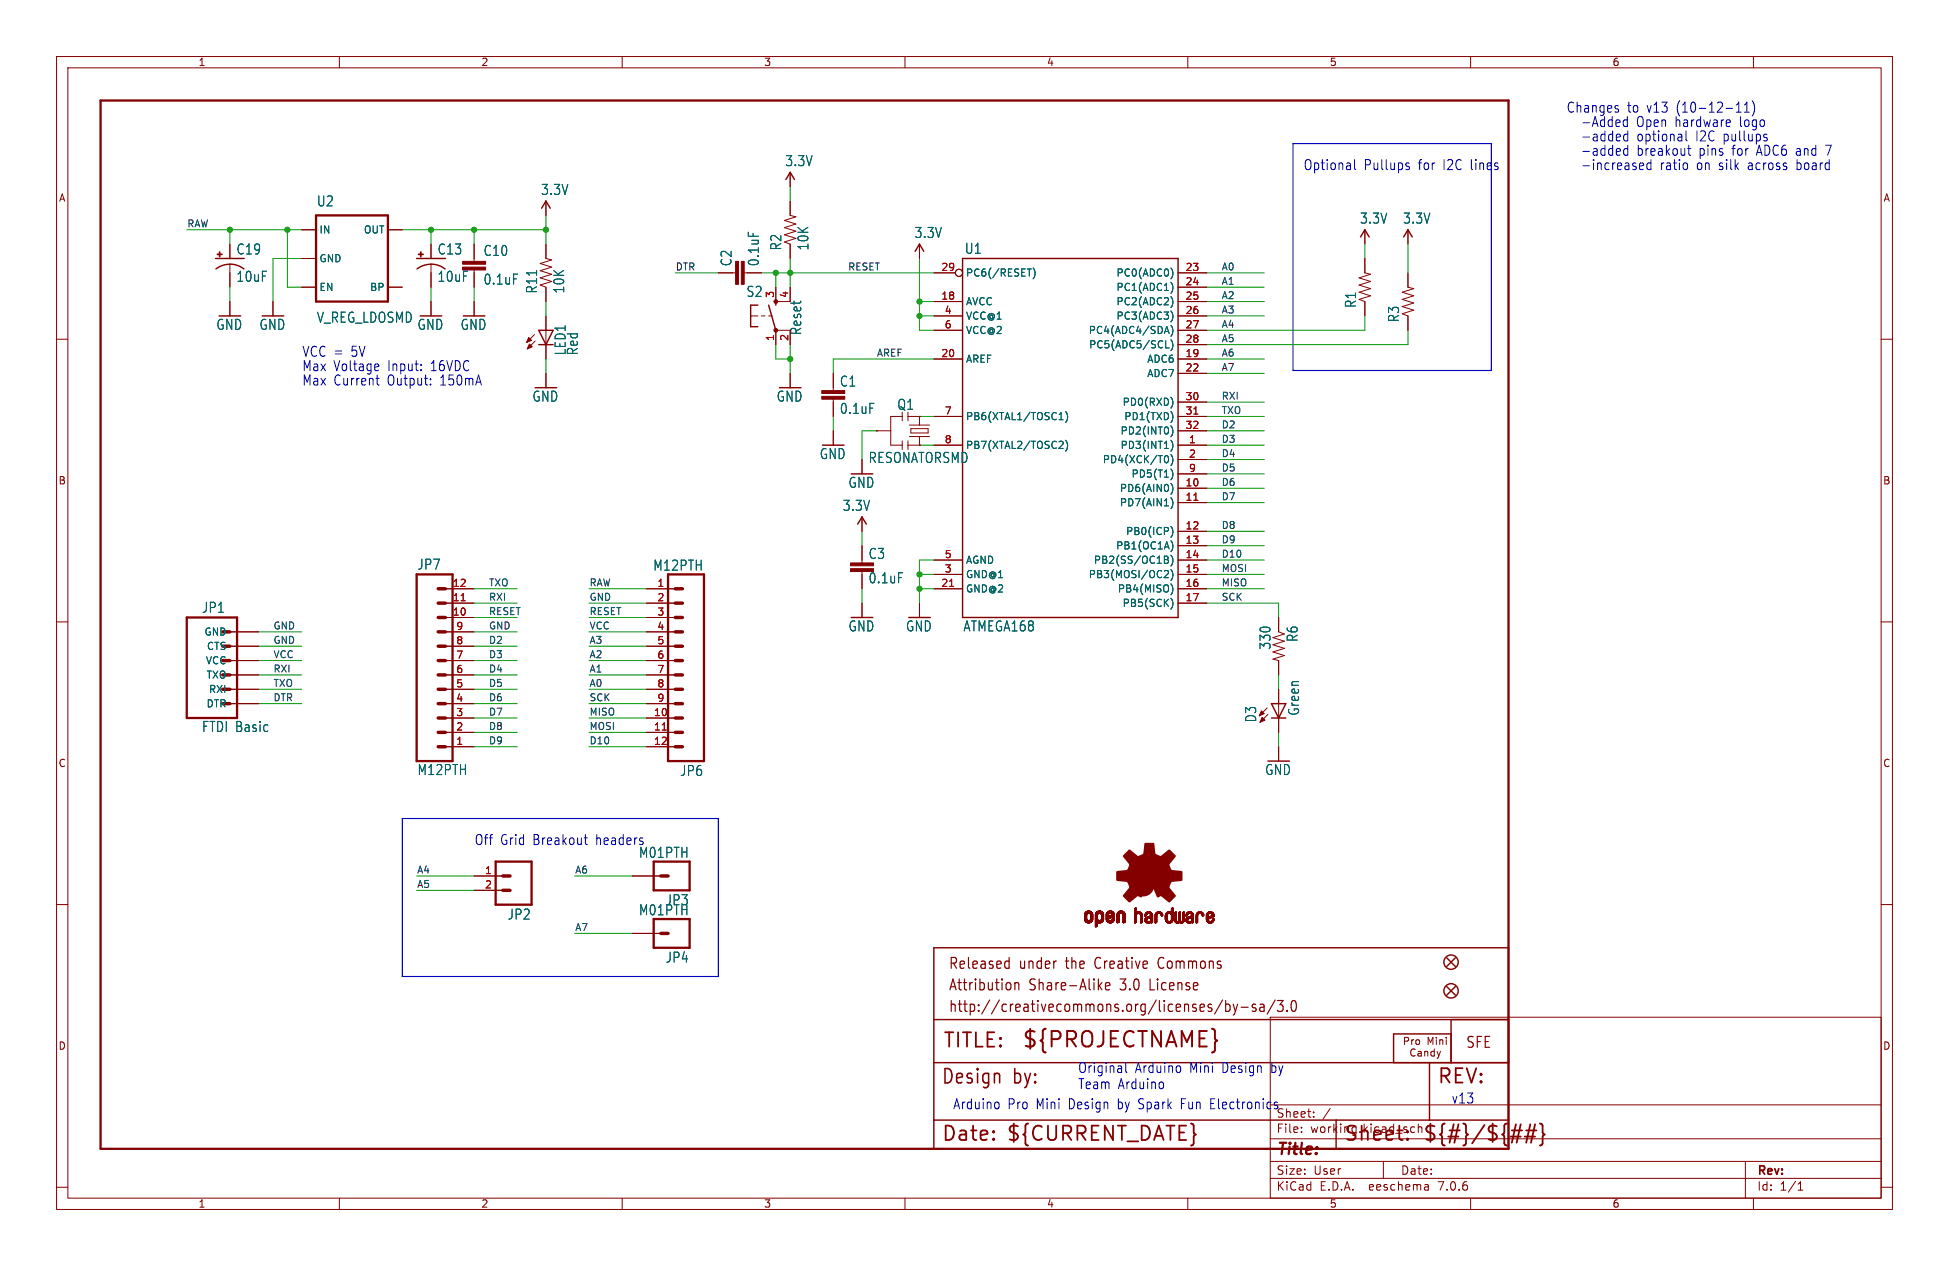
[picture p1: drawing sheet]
<svg xmlns="http://www.w3.org/2000/svg" width="345mm" height="224mm" viewBox="0 0 345 224" stroke-linecap="round" stroke-linejoin="round" font-family="sans-serif">
<defs><g id="words">
<text font-size="3.8" fill="#840000" x="180.6" y="185.7">${PROJECTNAME}</text>
<g font-size="3.5" fill="#840000">
<text x="166.6" y="185.7">TITLE:</text>
<text x="166.4" y="192.1">Design</text>
<text x="179.1" y="192.1">by:</text>
<text x="254" y="192.1">REV:</text>
<text x="166.4" y="202.2">Date:</text>
<text x="177.8" y="202.2">${CURRENT_DATE}</text>
<text x="237.5" y="202.2">Sheet:</text>
<text x="251.5" y="202.2">${#}/${##}</text>
</g>
<text font-size="2.8" fill="#840000" x="225.6" y="204.8">Title:</text>
<g font-size="2.7" fill="#840000">
<text x="167.6" y="171.7">Released</text>
<text x="180.2" y="171.7">under</text>
<text x="188.6" y="171.7">the</text>
<text x="194" y="171.7">Creative</text>
<text x="205.4" y="171.7">Commons</text>
<text x="167.6" y="175.5">Attribution</text>
<text x="167.6" y="179.3">http://creativecommons.org/licenses/by-sa/3.0</text>
<text x="181.9" y="175.5">Share-Alike</text>
<text x="198.2" y="175.5">3.0</text>
<text x="203.7" y="175.5">License</text>
<text x="259.1" y="185.6">SFE</text>
</g>
<g font-size="2.5" fill="#0000c2">
<text x="276.9" y="20.1">Changes</text>
<text x="279.4" y="22.6">-Added</text>
<text x="287.7" y="20.1">to</text>
<text x="289.3" y="22.6">Open</text>
<text x="291.2" y="20.1">v13</text>
<text x="296.2" y="22.6">hardware</text>
<text x="296.5" y="20.1">(10-12-11)</text>
<text x="307.7" y="22.6">logo</text>
<text x="279.4" y="25.2">-added</text>
<text x="279.4" y="27.7">-added</text>
<text x="289.3" y="25.2">optional</text>
<text x="289.3" y="27.7">breakout</text>
<text x="299.9" y="25.2">I2C pullups</text>
<text x="300.4" y="27.7">pins</text>
<text x="306.4" y="27.7">for</text>
<text x="310.9" y="27.7">ADC6 and</text>
<text x="323.4" y="27.7">7</text>
<text x="230.4" y="30.2">Optional</text>
<text x="241.1" y="30.2">Pullups</text>
<text x="250.8" y="30.2">for</text>
<text x="255.3" y="30.2">I2C lines</text>
<text x="279.4" y="30.2">-increased</text>
<text x="293.4" y="30.2">ratio</text>
<text x="300" y="30.2">on silk</text>
<text x="309.3" y="30.2">across</text>
<text x="318" y="30.2">board</text>
<text x="53.3" y="63.3">VCC =</text>
<text x="53.3" y="65.8">Max Voltage</text>
<text x="62.1" y="63.3">5V</text>
<text x="68.6" y="65.8">Input:</text>
<text x="76.3" y="65.8">16VDC</text>
<text x="53.3" y="68.3">Max Current</text>
<text x="68.5" y="68.3">Output:</text>
<text x="78" y="68.3">150mA</text>
<text x="83.8" y="149.6">Off</text>
<text x="88.4" y="149.6">Grid</text>
<text x="94.3" y="149.6">Breakout</text>
<text x="105.5" y="149.6">headers</text>
<text x="190.5" y="189.9">Original</text>
<text x="200.7" y="189.9">Arduino</text>
<text x="210.4" y="189.9">Mini</text>
<text x="216.2" y="189.9">Design</text>
<text x="225" y="189.9">by</text>
<text x="168.4" y="196.3">Arduino</text>
<text x="178.1" y="196.3">Pro</text>
<text x="183.2" y="196.3">Mini</text>
<text x="189.1" y="196.3">Design</text>
<text x="190.5" y="192.8">Team</text>
<text x="197.6" y="192.8">Arduino</text>
<text x="197.9" y="196.3">by Spark</text>
<text x="209.3" y="196.3">Fun Electronics</text>
<text x="256.5" y="195.3">v13</text>
</g>
<g font-size="2.5" fill="#006464">
<text x="138.7" y="29.6">3.3V</text>
<text x="95.6" y="34.7">3.3V</text>
<text x="55.9" y="36.7">U2</text>
<text x="240.3" y="39.8">3.3V</text>
<text x="248" y="39.8">3.3V</text>
<text x="41.7" y="45.2">C19</text>
<text x="77.3" y="45.2">C13</text>
<text x="85.4" y="45.5">C10</text>
<text x="129.6" y="47.2" transform="rotate(-90 129.6 47.2)">C2</text>
<text x="134.4" y="47.2" transform="rotate(-90 134.4 47.2)">0.1uF</text>
<text x="138.3" y="44.4" transform="rotate(-90 138.3 44.4)">R2</text>
<text x="143.1" y="44.4" transform="rotate(-90 143.1 44.4)">10K</text>
<text x="161.6" y="42.3">3.3V</text>
<text x="170.5" y="45.1">U1</text>
<text x="41.7" y="50.1">10uF</text>
<text x="77.3" y="50.1">10uF</text>
<text x="85.4" y="50.6">0.1uF</text>
<text x="95.2" y="52" transform="rotate(-90 95.2 52)">R11</text>
<text x="100" y="52" transform="rotate(-90 100 52)">10K</text>
<text x="131.9" y="52.7">S2</text>
<text x="38.2" y="58.6">GND</text>
<text x="45.8" y="58.6">GND</text>
<text x="55.9" y="57.3">V_REG_LDOSMD</text>
<text x="73.7" y="58.6">GND</text>
<text x="81.3" y="58.6">GND</text>
<text x="141.9" y="59.4" transform="rotate(-90 141.9 59.4)">Reset</text>
<text x="239.9" y="54.6" transform="rotate(-90 239.9 54.6)">R1</text>
<text x="247.6" y="57.1" transform="rotate(-90 247.6 57.1)">R3</text>
<text x="100.2" y="62.9" transform="rotate(-90 100.2 62.9)">LED1</text>
<text x="102.4" y="62.9" transform="rotate(-90 102.4 62.9)">Red</text>
<text x="94" y="71.3">GND</text>
<text x="137.2" y="71.3">GND</text>
<text x="148.4" y="68.6">C1</text>
<text x="148.4" y="73.4">0.1uF</text>
<text x="158.6" y="72.7">Q1</text>
<text x="144.8" y="81.4">GND</text>
<text x="153.5" y="82.1">RESONATORSMD</text>
<text x="149.9" y="86.5">GND</text>
<text x="148.9" y="90.6">3.3V</text>
<text x="73.7" y="101">JP7</text>
<text x="115.4" y="101.2">M12PTH</text>
<text x="153.5" y="99.1">C3</text>
<text x="153.5" y="103.4">0.1uF</text>
<text x="35.6" y="108.6">JP1</text>
<text x="149.9" y="111.9">GND</text>
<text x="160.1" y="111.9">GND</text>
<text x="170.2" y="111.9">ATMEGA168</text>
<text x="229.6" y="113.7" transform="rotate(-90 229.6 113.7)">R6</text>
<text x="224.8" y="115" transform="rotate(-90 224.8 115)">330</text>
<text x="35.6" y="129.7">FTDI Basic</text>
<text x="222.3" y="127.9" transform="rotate(-90 222.3 127.9)">D3</text>
<text x="229.9" y="126.7" transform="rotate(-90 229.9 126.7)">Green</text>
<text x="73.7" y="137.3">M12PTH</text>
<text x="120.1" y="137.5">JP6</text>
<text x="223.6" y="137.3">GND</text>
<text x="112.9" y="152">M01PTH</text>
<text x="117.6" y="160.3">JP3</text>
<text x="89.7" y="162.9">JP2</text>
<text x="112.9" y="162.1">M01PTH</text>
<text x="117.6" y="170.5">JP4</text>
</g>
<text font-size="2.1" fill="#0000c2" x="225.6" y="197.9">Sheet:</text>
<g font-size="2.1" fill="#840000">
<text x="225.6" y="200.6">File:</text>
<text x="231.7" y="200.6">working.kicad_sch</text>
<text x="225.6" y="208">Size:</text>
<text x="232.2" y="208">User</text>
<text x="247.6" y="208">Date:</text>
<text x="310.6" y="208.2">Rev:</text>
<text x="225.6" y="210.8">KiCad</text>
<text x="233.3" y="210.8">E.D.A.</text>
<text x="242.2" y="210.8">eeschema</text>
<text x="254.6" y="210.8">7.0.6</text>
<text x="310.6" y="210.8">Id:</text>
<text x="314.7" y="210.8">1/1</text>
</g>
<g font-size="1.8" fill="#840000">
<text x="35" y="11.9">1</text>
<text x="85" y="11.9">2</text>
<text x="135" y="11.9">3</text>
<text x="185" y="11.9">4</text>
<text x="235" y="11.9">5</text>
<text x="285" y="11.9">6</text>
<text x="10.3" y="35.9">A</text>
<text x="332.9" y="35.9">A</text>
<text x="10.3" y="85.9">B</text>
<text x="332.8" y="85.9">B</text>
<text x="10.3" y="135.9">C</text>
<text x="332.8" y="135.9">C</text>
<text x="10.3" y="185.9">D</text>
<text x="332.8" y="185.9">D</text>
<text x="35" y="213.8">1</text>
<text x="85" y="213.8">2</text>
<text x="135" y="213.8">3</text>
<text x="185" y="213.8">4</text>
<text x="235" y="213.8">5</text>
<text x="285" y="213.8">6</text>
</g>
<g font-size="1.8" fill="#006464">
<text x="56.4" y="41.5">IN</text>
<text x="64.2" y="41.5">OUT</text>
<text x="56.4" y="46.6">GND</text>
<text x="56.4" y="51.7">EN</text>
<text x="65.3" y="51.7">BP</text>
<text x="170.7" y="49.1">PC6(/RESET)</text>
<text x="197.3" y="49.1">PC0(ADC0)</text>
<text x="197.3" y="51.7">PC1(ADC1)</text>
<text x="170.7" y="54.2">AVCC</text>
<text x="170.7" y="56.7">VCC@1</text>
<text x="170.7" y="59.3">VCC@2</text>
<text x="192.4" y="59.3">PC4(ADC4/SDA)</text>
<text x="197.3" y="54.2">PC2(ADC2)</text>
<text x="197.3" y="56.7">PC3(ADC3)</text>
<text x="170.7" y="64.4">AREF</text>
<text x="192.4" y="61.8">PC5(ADC5/SCL)</text>
<text x="202.7" y="64.4">ADC6</text>
<text x="198.4" y="72">PD0(RXD)</text>
<text x="202.7" y="66.9">ADC7</text>
<text x="170.7" y="74.5">PB6(XTAL1/TOSC1)</text>
<text x="198" y="77.1">PD2(INT0)</text>
<text x="198.7" y="74.5">PD1(TXD)</text>
<text x="170.7" y="79.6">PB7(XTAL2/TOSC2)</text>
<text x="194.9" y="82.1">PD4(XCK/T0)</text>
<text x="198" y="79.6">PD3(INT1)</text>
<text x="197.9" y="87.2">PD6(AIN0)</text>
<text x="197.9" y="89.8">PD7(AIN1)</text>
<text x="199.9" y="84.7">PD5(T1)</text>
<text x="199" y="94.8">PB0(ICP)</text>
<text x="170.7" y="99.9">AGND</text>
<text x="193.3" y="99.9">PB2(SS/OC1B)</text>
<text x="197.2" y="97.4">PB1(OC1A)</text>
<text x="170.7" y="105">GND@2</text>
<text x="170.7" y="102.5">GND@1</text>
<text x="192.4" y="102.5">PB3(MOSI/OC2)</text>
<text x="197.5" y="105">PB4(MISO)</text>
<text x="198.4" y="107.5">PB5(SCK)</text>
<text x="36.1" y="112.6">GND</text>
<text x="36.3" y="117.7">VCC</text>
<text x="36.5" y="115.2">CTS</text>
<text x="36.4" y="125.3">DTR</text>
<text x="36.4" y="120.2">TXO</text>
<text x="36.8" y="122.8">RXI</text>
</g>
<g font-size="1.8" fill="#a90000">
<text x="136.9" y="52.8" transform="rotate(-90 136.9 52.8)">3</text>
<text x="139.4" y="52.8" transform="rotate(-90 139.4 52.8)">4</text>
<text x="166.3" y="53.1">18</text>
<text x="166.3" y="48">29</text>
<text x="209.5" y="48">23</text>
<text x="209.5" y="50.5">24</text>
<text x="209.5" y="53.1">25</text>
<text x="166.9" y="55.6">4</text>
<text x="166.9" y="58.2">6</text>
<text x="209.5" y="55.6">26</text>
<text x="209.5" y="58.2">27</text>
<text x="136.9" y="60.4" transform="rotate(-90 136.9 60.4)">1</text>
<text x="139.4" y="60.4" transform="rotate(-90 139.4 60.4)">2</text>
<text x="166.3" y="63.2">20</text>
<text x="209.5" y="63.2">19</text>
<text x="209.5" y="65.8">22</text>
<text x="209.5" y="60.7">28</text>
<text x="209.5" y="70.9">30</text>
<text x="166.9" y="73.4">7</text>
<text x="209.5" y="73.4">31</text>
<text x="209.5" y="75.9">32</text>
<text x="166.9" y="78.5">8</text>
<text x="210.1" y="78.5">1</text>
<text x="210.1" y="81">2</text>
<text x="210.1" y="83.6">9</text>
<text x="209.5" y="86.1">10</text>
<text x="209.5" y="88.6">11</text>
<text x="209.5" y="93.7">12</text>
<text x="166.9" y="101.3">3</text>
<text x="166.9" y="98.8">5</text>
<text x="209.5" y="96.3">13</text>
<text x="209.5" y="98.8">14</text>
<text x="209.5" y="101.3">15</text>
<text x="80" y="106.4">11</text>
<text x="80" y="103.9">12</text>
<text x="116.1" y="103.9">1</text>
<text x="116.1" y="106.4">2</text>
<text x="166.3" y="103.9">21</text>
<text x="209.5" y="103.9">16</text>
<text x="209.5" y="106.4">17</text>
<text x="80" y="109">10</text>
<text x="80.6" y="111.5">9</text>
<text x="116.1" y="109">3</text>
<text x="116.1" y="111.5">4</text>
<text x="80.6" y="119.1">6</text>
<text x="80.6" y="116.6">7</text>
<text x="80.6" y="114">8</text>
<text x="116.1" y="114">5</text>
<text x="116.1" y="116.6">6</text>
<text x="116.1" y="119.1">7</text>
<text x="80.6" y="124.2">4</text>
<text x="80.6" y="121.7">5</text>
<text x="116.1" y="121.7">8</text>
<text x="116.1" y="124.2">9</text>
<text x="80.6" y="131.8">1</text>
<text x="80.6" y="129.3">2</text>
<text x="80.6" y="126.7">3</text>
<text x="115.5" y="126.7">10</text>
<text x="115.5" y="129.3">11</text>
<text x="115.5" y="131.8">12</text>
<text x="85.7" y="154.7">1</text>
<text x="85.7" y="157.2">2</text>
</g>
<g font-size="1.7" fill="#0f0f0f">
<text x="33" y="40.3">RAW</text>
<text x="119.4" y="47.9">DTR</text>
<text x="149.9" y="47.9">RESET</text>
<text x="215.9" y="47.9">A0</text>
<text x="215.9" y="50.5">A1</text>
<text x="215.9" y="53">A2</text>
<text x="215.9" y="58.1">A4</text>
<text x="215.9" y="55.5">A3</text>
<text x="154.9" y="63.2">AREF</text>
<text x="215.9" y="63.2">A6</text>
<text x="215.9" y="60.6">A5</text>
<text x="215.9" y="65.7">A7</text>
<text x="215.9" y="70.8">RXI</text>
<text x="215.9" y="75.9">D2</text>
<text x="215.9" y="73.3">TXO</text>
<text x="215.9" y="80.9">D4</text>
<text x="215.9" y="78.4">D3</text>
<text x="215.9" y="83.5">D5</text>
<text x="215.9" y="88.6">D7</text>
<text x="215.9" y="86">D6</text>
<text x="215.9" y="93.6">D8</text>
<text x="215.9" y="98.7">D10</text>
<text x="215.9" y="96.2">D9</text>
<text x="215.9" y="101.3">MOSI</text>
<text x="86.4" y="103.8">TXO</text>
<text x="86.4" y="106.3">RXI</text>
<text x="104.1" y="106.3">GND</text>
<text x="104.1" y="103.8">RAW</text>
<text x="215.9" y="103.8">MISO</text>
<text x="215.9" y="106.3">SCK</text>
<text x="48.3" y="114">GND</text>
<text x="48.3" y="111.4">GND</text>
<text x="86.4" y="108.9">RESET</text>
<text x="86.4" y="111.4">GND</text>
<text x="86.4" y="114">D2</text>
<text x="104.1" y="108.9">RESET</text>
<text x="104.1" y="111.4">VCC</text>
<text x="104.1" y="114">A3</text>
<text x="48.3" y="119">RXI</text>
<text x="48.3" y="116.5">VCC</text>
<text x="86.4" y="119">D4</text>
<text x="86.4" y="116.5">D3</text>
<text x="104.1" y="116.5">A2</text>
<text x="104.1" y="119">A1</text>
<text x="48.3" y="121.6">TXO</text>
<text x="48.3" y="124.1">DTR</text>
<text x="86.4" y="121.6">D5</text>
<text x="86.4" y="124.1">D6</text>
<text x="104.1" y="121.6">A0</text>
<text x="104.1" y="124.1">SCK</text>
<text x="86.4" y="129.2">D8</text>
<text x="86.4" y="131.7">D9</text>
<text x="86.4" y="126.7">D7</text>
<text x="104.1" y="131.7">D10</text>
<text x="104.1" y="129.2">MOSI</text>
<text x="104.1" y="126.7">MISO</text>
<text x="73.7" y="154.6">A4</text>
<text x="101.6" y="154.6">A6</text>
<text x="73.7" y="157.1">A5</text>
<text x="101.6" y="164.8">A7</text>
</g>
</g></defs>
<g fill="none" stroke="#840000" stroke-width=".18">
<path d="M10 10h324.6v203.9h-324.6zM12 12h320.6v199.9h-320.6zM60 10v2M110 10v2M160 10v2M210 10v2M260 10v2M310 10v2M96.5 35.6v2.5M139.7 30.5v2.5M139.7 35.6v2.5l1 .3-2 .6 2 .6-2 .7 2 .6-2 .6 2 .7-2 .6 1 .4v2.5M10 60h2"/>
<path d="M40.6 43.2v2.5M40.6 46.7v4.1M40.6 53.3v2.6M48.3 53.3v2.6M53.3 50.8h2.6M53.3 40.6h2.6M53.3 45.7h2.6M68.6 50.8h2.5M68.6 40.6h2.5M76.2 43.2v2.5M76.2 46.7v4.1M76.2 53.3v2.6"/>
<path d="M83.8 43.2v3M83.8 47.8v3M83.8 53.3v2.6M94.5 59.2l-1.4 1.4M96.5 43.2v2.5l1 .3-2 .6 2 .6-2 .7 2 .6-2 .6 2 .7-2 .6 1 .4v2.5M96.5 55.9v7.6M127 48.3h3M131.6 48.3h3M132.7 55.9h1.3M134.6 55.9h.7M135.9 55.9h.6M137.2 50.8v2.5h2.5v-2.5"/>
<path d="M162.6 43.2v2.5M165.1 53.3h5.1M165.1 48.3h3.8M165.1 55.9h5.1M165.1 58.4h5.1M208.3 53.3h5.1M208.3 48.3h5.1M208.3 50.8h5.1M208.3 55.9h5.1M208.3 58.4h5.1M241.3 40.6v2.6M241.3 45.7v2.6l1 .2-2 .6 2 .7-2 .6 2 .7-2 .6 2 .6-2 .7 1 .3v2.6"/>
<path d="M248.9 48.3v2.5l1 .3-2 .6 2 .6-2 .7 2 .6-2 .6 2 .7-2 .6 1 .4v2.5M248.9 40.6v2.6M332.6 60h2M94.6 60.3l-1.4 1.4M96.5 66v2.6M137.2 61v-2.6h2.5v2.6M139.7 66v2.6M147.3 66v3.1M147.3 70.6v3.1M147.3 76.2v2.5M154.9 76.2h.1M154.9 76.2h2.6"/>
<path d="M159.5 74.4v-.7h-2v5h2M159.5 78v1.5M160.5 78.7h2.1M160.5 78v1.5M160.8 77.2h3.5M160.8 75.2h3.5M161 75.8h3.1v.8h-3.1zM162.6 78.7h.1M162.6 73.7h.1M162.6 73.7h-2.1v.7M162.6 73.7v1.5M162.6 77.2v1.5"/>
<path d="M165.1 78.7h5.1M165.1 73.7h5.1M165.1 63.5h5.1M208.3 78.7h5.1M208.3 76.2h5.1M208.3 73.7h5.1M208.3 63.5h5.1M208.3 66h5.1M208.3 61h5.1M208.3 71.1h5.1M152.4 81.3v2.5M152.4 91.4v2.6"/>
<path d="M152.4 96.5v3.1M165.1 99.1h5.1M208.3 86.4h5.1M208.3 88.9h5.1M208.3 94h5.1M208.3 96.5h5.1M208.3 99.1h5.1M208.3 81.3h5.1M208.3 83.8h5.1M10 110h2M40.6 111.8h5.1M40.6 114.3h5.1"/>
<path d="M40.6 116.8h5.1M40.6 119.4h5.1M78.7 104.1h5.1M78.7 106.7h5.1M78.7 109.2h5.1M78.7 111.8h5.1M78.7 114.3h5.1M78.7 116.8h5.1M78.7 119.4h5.1M114.3 104.1h5.1M114.3 106.7h5.1M114.3 109.2h5.1"/>
<path d="M114.3 111.8h5.1M114.3 114.3h5.1M114.3 116.8h5.1M114.3 119.4h5.1M152.4 101.1v3M152.4 106.7v2.5M162.6 106.7v2.5M165.1 101.6h5.1M165.1 104.1h5.1M208.3 101.6h5.1M208.3 104.1h5.1M208.3 106.7h5.1"/>
<path d="M226.1 109.2v2.6l1 .3-2.1 .7 2.1 .6-2.1 .6 2.1 .7-2.1 .6 2.1 .7-2.1 .6 1.1 .2v2.6M332.6 110h2M40.6 121.9h5.1M40.6 124.5h5.1M78.7 127h5.1M78.7 129.5h5.1M78.7 132.1h5.1M78.7 121.9h5.1M78.7 124.5h5.1M114.3 127h5.1M114.3 129.5h5.1M114.3 132.1h5.1"/>
<path d="M114.3 121.9h5.1M114.3 124.5h5.1M224 125.2l-1.4 1.4M224.2 126.4l-1.4 1.4M226.1 121.9v7.6M226.1 132.1v2.5M10 160h2M83.8 154.9h5.1M83.8 157.5h5.1M111.8 154.9h5M332.6 160h2M111.8 165.1h5"/>
<path d="M224.6 179.9h108v32h-108zM224.6 195.4h108M230.1 199.4v.1M232.2 197.5v.1M232.2 196.7v.1M235.2 196l-1.3 2M248.3 184.1h.6l.1-.2v-.3l-.7-.1v1.3M249.6 183.9v.9M250 183.9l-.4 .2M250.1 199.4l-.4-.1-.3 .3v.4l.1 .2h.6M250.2 185.6a.6 .6 0 0 0-.8 .5 .6 .6 0 0 0 .6 .7l.2-.1M250.4 184l.3-.1 .3 .2v.4l-.3 .3-.3-.1-.1-.2z"/>
<path d="M250.7 186h.5l.1 .8M251.3 186.3h-.4l-.2 .2 .2 .3 .4-.1M251.9 186.1l.2-.1h.3v.8M251.9 186v.8M252.5 184.8v-1.3l.4 .9 .4-.9v1.3M253.6 186h-.4l-.2 .2 .1 .5h.5M253.6 185.5v1.3M253.9 183.5v.1M253.9 183.9v.9M254.1 186l.3 .8M254.4 186.8l-.3 .4M254.5 184l.2-.1 .3 .1 .1 .8"/>
<path d="M254.5 183.9v.9M254.7 186l-.3 .8M255.7 183.5v.1M255.7 183.9v.9M10 210h2M60 211.9v2M110 211.9v2M160 211.9v2M210 211.9v2M224.6 208.4h108M224.6 205.4h108M224.6 201.4h108"/>
<path d="M230.1 200.2v.1M244.6 205.4v3M252.5 209.6v.9M252.5 210.4l-.1 .1M252.5 209.9h-.1M260 211.9v2M308.6 205.4v6.5M310 211.9v2M317.9 210.5h.8M317.9 209.4l.4-.4v1.5M332.6 210h2"/>
<circle cx="169.5" cy="48.3" r=".63"/>
</g>
<g fill="#840000" stroke="#840000" stroke-width=".18">
<path d="M73.9 44.9h.9v.2h-.9z"/>
<path d="M74.3 44.5h.2v.9h-.2z"/>
<path d="M38.4 44.9h.9v.2h-.9z"/>
<path d="M38.8 44.5h.1v.9h-.1z"/>
<path d="M150.4 99.6h4v.5h-4z"/>
<path d="M150.4 100.6h4v.5h-4z"/>
<path d="M223 125.7l.5 .5-.9 .4z"/>
<path d="M223.1 126.9l.5 .5-.8 .4z"/>
<path d="M81.8 47.2h4.1v.6h-4.1z"/>
<path d="M81.8 46.2h4.1v.5h-4.1z"/>
<path d="M191.7 162.6h.4z"/>
<path d="M191.7 162.5l.4 .1z"/>
<path d="M191.7 162.5h.4z"/>
<path d="M191.7 162.4l.4 .1z"/>
<path d="M191.7 162.4h.4z"/>
<path d="M191.7 162.3l.4 .1z"/>
<path d="M191.7 162.3h.4z"/>
<path d="M191.7 162.2l.4 .1z"/>
<path d="M191.7 162.2h.4z"/>
<path d="M191.7 162.1l.4 .1z"/>
<path d="M191.7 162.1h.4z"/>
<path d="M191.7 162l.4 .1z"/>
<path d="M191.7 162h.4z"/>
<path d="M191.7 161.9l.4 .1z"/>
<path d="M191.7 161.9h.4z"/>
<path d="M191.7 161.8l.4 .1z"/>
<path d="M191.7 161.8h.4z"/>
<path d="M191.8 162.6h.4z"/>
<path d="M191.8 162.6h.3z"/>
<path d="M191.8 161.8h.3z"/>
<path d="M191.8 161.7l.3 .1z"/>
<path d="M191.8 161.7h.4z"/>
<path d="M191.8 162.7h.4z"/>
<path d="M191.8 162.6l.4 .1z"/>
<path d="M191.8 161.6l.4 .1z"/>
<path d="M191.8 162.8h.5z"/>
<path d="M191.8 162.8h.4z"/>
<path d="M191.8 162.7l.4 .1z"/>
<path d="M191.8 161.6h.4z"/>
<path d="M191.8 161.6h.5z"/>
<path d="M191.8 161.5l.5 .1z"/>
<path d="M191.8 162.8l.6 .1z"/>
<path d="M191.8 161.5h.5z"/>
<path d="M191.8 161.5h.6z"/>
<path d="M191.8 162.9h1.3z"/>
<path d="M191.8 162.9h.6z"/>
<path d="M191.8 161.5h1.3z"/>
<path d="M191.9 162.9h1.2z"/>
<path d="M191.9 161.5h1.2z"/>
<path d="M191.9 161.4l1.2 .1z"/>
<path d="M191.9 162.9l1.2 .1z"/>
<path d="M191.9 161.4h1.2z"/>
<path d="M191.9 163h1.2z"/>
<path d="M191.9 161.4h1.1z"/>
<path d="M191.9 163h1.1z"/>
<path d="M191.9 161.3l1.1 .1z"/>
<path d="M192 163l1 .1z"/>
<path d="M192 161.3h1z"/>
<path d="M192 163.1h1z"/>
<path d="M192 163.1h.9z"/>
<path d="M192 161.3h.9z"/>
<path d="M192.1 161.2l.8 .1z"/>
<path d="M192.1 163.1h.8z"/>
<path d="M192.1 161.2h.8z"/>
<path d="M192.1 163.1l.8 .1z"/>
<path d="M192.1 163.2h.7z"/>
<path d="M192.1 161.2h.7z"/>
<path d="M192.2 163.2h.6z"/>
<path d="M192.2 161.2h.6z"/>
<path d="M192.2 163.2h.5z"/>
<path d="M192.2 161.2h.5z"/>
<path d="M192.3 163.2h.4z"/>
<path d="M192.3 161.1l.4 .1z"/>
<path d="M192.3 163.2h.3z"/>
<path d="M192.3 161.1h.3z"/>
<path d="M192.3 163.2l.3 .1z"/>
<path d="M192.4 163.3h.2z"/>
<path d="M192.4 161.1h.2z"/>
<path d="M192.5 161.5h.6z"/>
<path d="M192.6 162.9h.5z"/>
<path d="M192.6 161.5h.5z"/>
<path d="M192.6 162.8l.5 .1z"/>
<path d="M192.6 162.8h.5z"/>
<path d="M192.6 161.5l.5 .1z"/>
<path d="M192.6 161.6h.5z"/>
<path d="M192.7 162.8h.5z"/>
<path d="M192.7 161.6h.4z"/>
<path d="M192.7 161.6h.5z"/>
<path d="M192.7 162.7l.5 .1z"/>
<path d="M192.7 162.7h.5z"/>
<path d="M192.7 161.6l.5 .1z"/>
<path d="M192.7 161.7h.5z"/>
<path d="M192.8 162.7h.4z"/>
<path d="M192.8 161.7h.4z"/>
<path d="M192.8 162.6l.4 .1z"/>
<path d="M192.8 162.6h.4z"/>
<path d="M192.8 161.8h.4z"/>
<path d="M192.8 161.7l.4 .1z"/>
<path d="M192.8 162.5l.4 .1z"/>
<path d="M192.8 162.5h.4z"/>
<path d="M192.8 162.4l.4 .1z"/>
<path d="M192.8 162.4h.4z"/>
<path d="M192.8 162.3l.4 .1z"/>
<path d="M192.8 162.3h.4z"/>
<path d="M192.8 162.2l.4 .1z"/>
<path d="M192.8 162.2h.4z"/>
<path d="M192.8 162.1l.4 .1z"/>
<path d="M192.8 162.1h.4z"/>
<path d="M192.8 162l.4 .1z"/>
<path d="M192.8 162h.4z"/>
<path d="M192.8 161.9l.4 .1z"/>
<path d="M192.8 161.9h.4z"/>
<path d="M192.8 161.8l.4 .1z"/>
<path d="M193.7 163.9h.2z"/>
<path d="M193.7 163.9h.3z"/>
<path d="M193.7 163.8l.3 .1z"/>
<path d="M193.7 163.8h.3z"/>
<path d="M193.7 163.7l.3 .1z"/>
<path d="M193.7 163.7h.3z"/>
<path d="M193.7 163.6l.3 .1z"/>
<path d="M193.7 163.6h.3z"/>
<path d="M193.7 163.5l.3 .1z"/>
<path d="M193.7 163.5h.3z"/>
<path d="M193.7 163.4l.3 .1z"/>
<path d="M193.7 163.4h.3z"/>
<path d="M193.7 163.3l.3 .1z"/>
<path d="M193.7 163.3h.3z"/>
<path d="M193.7 163.2l.3 .1z"/>
<path d="M193.7 163.2h.3z"/>
<path d="M193.7 163.2h.4z"/>
<path d="M193.7 163.2h1z"/>
<path d="M193.7 163.2h1.1z"/>
<path d="M193.7 163.1l1.1 .1z"/>
<path d="M193.7 163.1h1.1z"/>
<path d="M193.7 163.1h1.2z"/>
<path d="M193.7 163l1.2 .1z"/>
<path d="M193.7 163h1.2z"/>
<path d="M193.7 163h1.3z"/>
<path d="M193.7 162.9l1.3 .1z"/>
<path d="M193.7 162.9h1.3z"/>
<path d="M193.7 162.9h.6z"/>
<path d="M193.7 162.8l.6 .1z"/>
<path d="M193.7 162.8h.6z"/>
<path d="M193.7 162.8h.5z"/>
<path d="M193.7 162.8h.4z"/>
<path d="M193.7 162.7l.4 .1z"/>
<path d="M193.7 162.7h.4z"/>
<path d="M193.7 162.6l.4 .1z"/>
<path d="M193.7 162.6h.3z"/>
<path d="M193.7 162.5l.3 .1z"/>
<path d="M193.7 162.5h.3z"/>
<path d="M193.7 162.4l.3 .1z"/>
<path d="M193.7 162.4h.3z"/>
<path d="M193.7 162.3l.3 .1z"/>
<path d="M193.7 162.3h.3z"/>
<path d="M193.7 162.2l.3 .1z"/>
<path d="M193.7 162.2h.3z"/>
<path d="M193.7 162.1l.3 .1z"/>
<path d="M193.7 162.1h.3z"/>
<path d="M193.7 162l.3 .1z"/>
<path d="M193.7 162h.3z"/>
<path d="M193.7 161.9l.3 .1z"/>
<path d="M193.7 161.9h.3z"/>
<path d="M193.7 161.8l.3 .1z"/>
<path d="M193.7 161.8h.3z"/>
<path d="M193.7 161.7l.3 .1z"/>
<path d="M193.7 161.7h.4z"/>
<path d="M193.7 163.9h.1z"/>
<path d="M193.7 161.6l.4 .1z"/>
<path d="M193.7 163.9l.1 .1z"/>
<path d="M193.7 161.6h.4z"/>
<path d="M193.7 161.6h.5z"/>
<path d="M193.7 161.5l.5 .1z"/>
<path d="M193.7 161.5h.6z"/>
<path d="M193.7 161.5h1.3z"/>
<path d="M193.8 161.5h1.2z"/>
<path d="M193.8 161.4l1.2 .1z"/>
<path d="M193.8 161.4h1.2z"/>
<path d="M193.8 161.4h1.1z"/>
<path d="M193.8 161.3l1.1 .1z"/>
<path d="M193.9 161.3h1z"/>
<path d="M193.9 161.3h.9z"/>
<path d="M194 161.3h.8z"/>
<path d="M194 161.2l.8 .1z"/>
<path d="M194 161.2h.8z"/>
<path d="M194 161.2h.7z"/>
<path d="M194.1 161.2h.6z"/>
<path d="M194.1 163.2h.5z"/>
<path d="M194.1 161.2h.5z"/>
<path d="M194.2 163.2h.4z"/>
<path d="M194.2 161.2h.4z"/>
<path d="M194.2 161.1l.4 .1z"/>
<path d="M194.2 161.1h.3z"/>
<path d="M194.3 163.2l.2 .1z"/>
<path d="M194.3 161.1h.2z"/>
<path d="M194.3 163.3h.2z"/>
<path d="M194.4 161.5h.6z"/>
<path d="M194.5 162.9h.5z"/>
<path d="M194.5 162.8l.6 .1z"/>
<path d="M194.5 161.5h.6z"/>
<path d="M194.5 162.8h.6z"/>
<path d="M194.5 161.5l.6 .1z"/>
<path d="M194.5 161.6h.6z"/>
<path d="M194.6 162.8h.5z"/>
<path d="M194.6 161.6h.5z"/>
<path d="M194.6 162.7l.5 .1z"/>
<path d="M194.6 162.7h.5z"/>
<path d="M194.6 161.6l.5 .1z"/>
<path d="M194.7 162.7h.4z"/>
<path d="M194.7 161.7h.4z"/>
<path d="M194.7 162.6l.4 .1z"/>
<path d="M194.7 162.6h.4z"/>
<path d="M194.7 161.7l.4 .1z"/>
<path d="M194.7 161.8h.4z"/>
<path d="M194.7 162.5l.4 .1z"/>
<path d="M194.7 162.5h.4z"/>
<path d="M194.7 162.4l.4 .1z"/>
<path d="M194.7 162.4h.4z"/>
<path d="M194.7 162.3l.4 .1z"/>
<path d="M194.7 162.3h.4z"/>
<path d="M194.7 162.2l.4 .1z"/>
<path d="M194.7 162.2h.4z"/>
<path d="M194.7 162.1l.4 .1z"/>
<path d="M194.7 162.1h.4z"/>
<path d="M194.7 162l.4 .1z"/>
<path d="M194.7 162h.4z"/>
<path d="M194.7 161.9l.4 .1z"/>
<path d="M194.7 161.9h.4z"/>
<path d="M194.7 161.8l.4 .1z"/>
<path d="M195.6 162.7h.4z"/>
<path d="M195.6 162.6l.4 .1z"/>
<path d="M195.6 162.6h.4z"/>
<path d="M195.6 162.5l.4 .1z"/>
<path d="M195.6 162.5h.4z"/>
<path d="M195.6 162.5h.5z"/>
<path d="M195.6 162.4l.6 .1z"/>
<path d="M195.6 162.4h.6z"/>
<path d="M195.6 162.4h.7z"/>
<path d="M195.6 162.3l.8 .1z"/>
<path d="M195.6 162.3h.8z"/>
<path d="M195.6 162.3h.9z"/>
<path d="M195.6 162.3h1z"/>
<path d="M195.6 162.2l1 .1z"/>
<path d="M195.6 162.2h1z"/>
<path d="M195.6 162.2h1.1z"/>
<path d="M195.6 162.2h1.2z"/>
<path d="M195.6 162.1l1.2 .1z"/>
<path d="M195.6 162.1h1.2z"/>
<path d="M195.6 162.1h1.3z"/>
<path d="M195.6 162.1h1.4z"/>
<path d="M195.6 162.1h.4z"/>
<path d="M195.6 162l.4 .1z"/>
<path d="M195.6 162h.3z"/>
<path d="M195.6 161.9l.3 .1z"/>
<path d="M195.6 161.9h.3z"/>
<path d="M195.6 161.8l.3 .1z"/>
<path d="M195.6 161.8h.4z"/>
<path d="M195.6 161.7l.4 .1z"/>
<path d="M195.6 161.7h.4z"/>
<path d="M195.6 162.8h.5z"/>
<path d="M195.6 162.7l.4 .1z"/>
<path d="M195.6 161.6l.4 .1z"/>
<path d="M195.6 161.6h.4z"/>
<path d="M195.6 161.6h.5z"/>
<path d="M195.6 162.8h.6z"/>
<path d="M195.6 162.8l.6 .1z"/>
<path d="M195.6 161.5l.6 .1z"/>
<path d="M195.6 161.5h.6z"/>
<path d="M195.6 162.9h1.3z"/>
<path d="M195.6 162.9h.6z"/>
<path d="M195.7 162.9h1.2z"/>
<path d="M195.7 161.5h1.2z"/>
<path d="M195.7 161.4l1.2 .1z"/>
<path d="M195.7 161.4h1.2z"/>
<path d="M195.7 162.9l1.2 .1z"/>
<path d="M195.7 163h1.2z"/>
<path d="M195.7 163h1.1z"/>
<path d="M195.8 163h1z"/>
<path d="M195.8 161.4h1z"/>
<path d="M195.8 161.3l1 .1z"/>
<path d="M195.8 163l1 .1z"/>
<path d="M195.8 161.3h1z"/>
<path d="M195.8 163.1h1z"/>
<path d="M195.8 163.1h.9z"/>
<path d="M195.9 161.3h.9z"/>
<path d="M195.9 163.1h.8z"/>
<path d="M195.9 161.3h.8z"/>
<path d="M195.9 161.2l.8 .1z"/>
<path d="M195.9 163.1l.8 .1z"/>
<path d="M195.9 161.2h.8z"/>
<path d="M195.9 163.2h.8z"/>
<path d="M195.9 161.2h.7z"/>
<path d="M196 163.2h.6z"/>
<path d="M196 161.2h.6z"/>
<path d="M196 162.1h1z"/>
<path d="M196.1 162l.9 .1z"/>
<path d="M196.1 161.2h.4z"/>
<path d="M196.1 163.2h.4z"/>
<path d="M196.1 162h.9z"/>
<path d="M196.1 161.1l.4 .1z"/>
<path d="M196.1 163.2h.3z"/>
<path d="M196.2 163.2l.2 .1z"/>
<path d="M196.2 162h.8z"/>
<path d="M196.2 161.1h.2z"/>
<path d="M196.2 163.3h.2z"/>
<path d="M196.3 162h.7z"/>
<path d="M196.3 161.9l.7 .1z"/>
<path d="M196.4 161.9h.6z"/>
<path d="M196.4 161.5h.5z"/>
<path d="M196.4 162.9h.5z"/>
<path d="M196.4 161.5h.6z"/>
<path d="M196.4 162.8l.5 .1z"/>
<path d="M196.4 162.8h.5z"/>
<path d="M196.4 161.5l.6 .1z"/>
<path d="M196.4 161.6h.6z"/>
<path d="M196.5 162.8h.5z"/>
<path d="M196.5 161.9h.5z"/>
<path d="M196.5 161.6h.5z"/>
<path d="M196.5 161.6l.5 .1z"/>
<path d="M196.6 162.7l.4 .1z"/>
<path d="M196.6 161.7h.4z"/>
<path d="M196.6 162.7h.4z"/>
<path d="M196.6 161.8l.4 .1z"/>
<path d="M196.6 161.8h.4z"/>
<path d="M196.6 161.7l.4 .1z"/>
<path d="M196.6 162.6l.4 .1z"/>
<path d="M196.6 162.6h.4z"/>
<path d="M196.7 162.6h.3z"/>
<path d="M196.7 162.5l.3 .1z"/>
<path d="M196.7 162.5h.3z"/>
<path d="M196.7 162.4l.3 .1z"/>
<path d="M196.7 162.4h.3z"/>
<path d="M196.8 162.4h.2z"/>
<path d="M196.9 162.4h.1z"/>
<path d="M197.5 163.2h.2z"/>
<path d="M197.5 163.2h.3z"/>
<path d="M197.5 163.1l.3 .1z"/>
<path d="M197.5 163.1h.3z"/>
<path d="M197.5 163.1h.4z"/>
<path d="M197.5 163l.4 .1z"/>
<path d="M197.5 163h.4z"/>
<path d="M197.5 162.9l.4 .1z"/>
<path d="M197.5 162.9h.4z"/>
<path d="M197.5 162.8l.4 .1z"/>
<path d="M197.5 162.8h.4z"/>
<path d="M197.5 162.7l.4 .1z"/>
<path d="M197.5 162.7h.4z"/>
<path d="M197.5 162.6l.4 .1z"/>
<path d="M197.5 162.6h.4z"/>
<path d="M197.5 162.5l.4 .1z"/>
<path d="M197.5 162.5h.4z"/>
<path d="M197.5 162.4l.4 .1z"/>
<path d="M197.5 162.4h.4z"/>
<path d="M197.5 162.3l.4 .1z"/>
<path d="M197.5 162.3h.4z"/>
<path d="M197.5 162.2l.4 .1z"/>
<path d="M197.5 162.2h.4z"/>
<path d="M197.5 162.1l.4 .1z"/>
<path d="M197.5 162.1h.4z"/>
<path d="M197.5 162l.4 .1z"/>
<path d="M197.5 162h.4z"/>
<path d="M197.5 161.9l.4 .1z"/>
<path d="M197.5 161.9h.4z"/>
<path d="M197.5 161.8l.4 .1z"/>
<path d="M197.5 161.8h.4z"/>
<path d="M197.5 161.7l.4 .1z"/>
<path d="M197.5 161.7h.4z"/>
<path d="M197.5 163.2h.1z"/>
<path d="M197.5 161.6l.4 .1z"/>
<path d="M197.5 161.6h.4z"/>
<path d="M197.5 161.6h.5z"/>
<path d="M197.5 161.6h.6z"/>
<path d="M197.5 161.5l.6 .1z"/>
<path d="M197.5 161.5h.6z"/>
<path d="M197.6 161.5h.6z"/>
<path d="M197.6 161.5h1.3z"/>
<path d="M197.6 161.5h1.2z"/>
<path d="M197.6 161.4l1.2 .1z"/>
<path d="M197.6 161.4h1.2z"/>
<path d="M197.7 161.4h1.1z"/>
<path d="M197.7 161.3l1 .1z"/>
<path d="M197.7 161.3h1z"/>
<path d="M197.8 161.3h.8z"/>
<path d="M197.8 161.2l.8 .1z"/>
<path d="M197.8 161.2h.8z"/>
<path d="M197.9 161.2h.6z"/>
<path d="M198 161.2h.4z"/>
<path d="M198 161.1l.4 .1z"/>
<path d="M198.1 161.1h.3z"/>
<path d="M198.1 161.1h.2z"/>
<path d="M198.3 161.5h.6z"/>
<path d="M198.4 161.5l.5 .1z"/>
<path d="M198.4 161.6h.5z"/>
<path d="M198.5 161.6h.4z"/>
<path d="M198.5 161.6l.4 .1z"/>
<path d="M198.5 161.7h.4z"/>
<path d="M198.5 161.7l.4 .1z"/>
<path d="M198.5 163.2h.3z"/>
<path d="M198.5 163.1l.4 .1z"/>
<path d="M198.5 163.1h.4z"/>
<path d="M198.5 163.1h.5z"/>
<path d="M198.5 163l.5 .1z"/>
<path d="M198.5 163h.5z"/>
<path d="M198.5 162.9l.5 .1z"/>
<path d="M198.5 162.9h.5z"/>
<path d="M198.5 162.8l.5 .1z"/>
<path d="M198.5 162.8h.5z"/>
<path d="M198.5 162.7l.5 .1z"/>
<path d="M198.5 162.7h.5z"/>
<path d="M198.5 162.6l.5 .1z"/>
<path d="M198.5 162.6h.5z"/>
<path d="M198.5 162.5l.5 .1z"/>
<path d="M198.5 162.5h.5z"/>
<path d="M198.5 162.4l.5 .1z"/>
<path d="M198.5 162.4h.5z"/>
<path d="M198.5 162.3l.5 .1z"/>
<path d="M198.5 162.3h.5z"/>
<path d="M198.5 162.2l.5 .1z"/>
<path d="M198.5 162.2h.5z"/>
<path d="M198.5 162.1l.5 .1z"/>
<path d="M198.5 162.1h.5z"/>
<path d="M198.5 162l.5 .1z"/>
<path d="M198.5 162h.5z"/>
<path d="M198.5 161.9l.5 .1z"/>
<path d="M198.5 161.9h.5z"/>
<path d="M198.5 161.8l.5 .1z"/>
<path d="M198.5 161.8h.5z"/>
<path d="M198.5 161.8h.4z"/>
<path d="M198.6 163.2h.2z"/>
<path d="M198.6 163.2h.1z"/>
<path d="M200.6 163.2h.1z"/>
<path d="M200.6 163.2h.2z"/>
<path d="M200.6 160.8h.3z"/>
<path d="M200.6 163.2l.1 .1z"/>
<path d="M200.6 163.2h.3z"/>
<path d="M200.6 163.1l.3 .1z"/>
<path d="M200.6 163.1h.3z"/>
<path d="M200.6 163l.3 .1z"/>
<path d="M200.6 163h.3z"/>
<path d="M200.6 162.9l.3 .1z"/>
<path d="M200.6 162.9h.3z"/>
<path d="M200.6 162.8l.3 .1z"/>
<path d="M200.6 162.8h.3z"/>
<path d="M200.6 162.7l.3 .1z"/>
<path d="M200.6 162.7h.3z"/>
<path d="M200.6 162.6l.3 .1z"/>
<path d="M200.6 162.6h.3z"/>
<path d="M200.6 162.5l.3 .1z"/>
<path d="M200.6 162.5h.3z"/>
<path d="M200.6 162.4l.3 .1z"/>
<path d="M200.6 162.4h.3z"/>
<path d="M200.6 162.3l.3 .1z"/>
<path d="M200.6 162.3h.3z"/>
<path d="M200.6 162.2l.3 .1z"/>
<path d="M200.6 162.2h.3z"/>
<path d="M200.6 162.1l.3 .1z"/>
<path d="M200.6 162.1h.3z"/>
<path d="M200.6 162l.3 .1z"/>
<path d="M200.6 162h.3z"/>
<path d="M200.6 161.9l.3 .1z"/>
<path d="M200.6 161.9h.3z"/>
<path d="M200.6 161.8l.3 .1z"/>
<path d="M200.6 161.8h.3z"/>
<path d="M200.6 161.7l.3 .1z"/>
<path d="M200.6 161.7h.3z"/>
<path d="M200.6 161.7h.4z"/>
<path d="M200.6 161.6l.4 .1z"/>
<path d="M200.6 161.6h.4z"/>
<path d="M200.6 161.6h.5z"/>
<path d="M200.6 161.6h.6z"/>
<path d="M200.6 161.5l.6 .1z"/>
<path d="M200.6 161.5h1.2z"/>
<path d="M200.6 161.4l1.2 .1z"/>
<path d="M200.6 161.4h1.1z"/>
<path d="M200.6 161.4h1z"/>
<path d="M200.6 161.3l1 .1z"/>
<path d="M200.6 161.3h1z"/>
<path d="M200.6 161.3h.3z"/>
<path d="M200.6 161.2l.3 .1z"/>
<path d="M200.6 161.2h.3z"/>
<path d="M200.6 161.1l.3 .1z"/>
<path d="M200.6 161.1h.3z"/>
<path d="M200.6 161l.3 .1z"/>
<path d="M200.6 161h.3z"/>
<path d="M200.6 160.9l.3 .1z"/>
<path d="M200.6 160.9h.3z"/>
<path d="M200.6 160.8l.3 .1z"/>
<path d="M200.6 160.7l.3 .1z"/>
<path d="M200.6 160.7h.3z"/>
<path d="M200.7 160.6l.2 .1z"/>
<path d="M200.7 160.6h.2z"/>
<path d="M201 161.3h.6z"/>
<path d="M201 161.3h.5z"/>
<path d="M201.1 161.3h.4z"/>
<path d="M201.2 161.3h.1z"/>
<path d="M201.3 161.5l.5 .1z"/>
<path d="M201.4 161.6h.4z"/>
<path d="M201.5 161.6h.4z"/>
<path d="M201.5 161.6l.4 .1z"/>
<path d="M201.5 161.7h.4z"/>
<path d="M201.6 161.7h.3z"/>
<path d="M201.6 161.7l.3 .1z"/>
<path d="M201.6 161.8h.3z"/>
<path d="M201.7 161.8h.2z"/>
<path d="M201.7 161.9h.2z"/>
<path d="M201.7 161.8l.2 .1z"/>
<path d="M201.7 163.2l.1 .1z"/>
<path d="M201.7 163.2h.1z"/>
<path d="M201.7 163.2h.2z"/>
<path d="M201.7 163.1l.2 .1z"/>
<path d="M201.7 163.1h.2z"/>
<path d="M201.7 163l.2 .1z"/>
<path d="M201.7 163h.2z"/>
<path d="M201.7 162.9l.2 .1z"/>
<path d="M201.7 162.9h.2z"/>
<path d="M201.7 162.8l.2 .1z"/>
<path d="M201.7 162.8h.2z"/>
<path d="M201.7 162.7l.2 .1z"/>
<path d="M201.7 162.7h.2z"/>
<path d="M201.7 162.6l.2 .1z"/>
<path d="M201.7 162.6h.2z"/>
<path d="M201.7 162.5l.2 .1z"/>
<path d="M201.7 162.5h.2z"/>
<path d="M201.7 162.4l.2 .1z"/>
<path d="M201.7 162.4h.2z"/>
<path d="M201.7 162.3l.2 .1z"/>
<path d="M201.7 162.3h.2z"/>
<path d="M201.7 162.2l.2 .1z"/>
<path d="M201.7 162.2h.2z"/>
<path d="M201.7 162.1l.2 .1z"/>
<path d="M201.7 162.1h.2z"/>
<path d="M201.7 162l.2 .1z"/>
<path d="M201.7 162h.2z"/>
<path d="M201.7 161.9l.2 .1z"/>
<path d="M202.4 162.8h.3z"/>
<path d="M202.4 162.7l.3 .1z"/>
<path d="M202.4 162.7h.3z"/>
<path d="M202.4 162h.2z"/>
<path d="M202.4 162h.3z"/>
<path d="M202.4 161.9l.3 .1z"/>
<path d="M202.4 161.9h.3z"/>
<path d="M202.4 162.9h.4z"/>
<path d="M202.4 162.9h.3z"/>
<path d="M202.4 162.8l.3 .1z"/>
<path d="M202.4 162.6l.3 .1z"/>
<path d="M202.4 162.6h.3z"/>
<path d="M202.4 162.6h.4z"/>
<path d="M202.4 162l.1 .1z"/>
<path d="M202.4 162h.1z"/>
<path d="M202.4 161.8l.3 .1z"/>
<path d="M202.4 161.8h.3z"/>
<path d="M202.4 162.5l.4 .1z"/>
<path d="M202.4 161.7l.3 .1z"/>
<path d="M202.4 163h.5z"/>
<path d="M202.4 162.9l.4 .1z"/>
<path d="M202.4 162.5h.5z"/>
<path d="M202.4 162.5h.6z"/>
<path d="M202.4 161.7h.4z"/>
<path d="M202.5 163h.8z"/>
<path d="M202.5 163h.4z"/>
<path d="M202.5 162.5h.5z"/>
<path d="M202.5 161.7h.3z"/>
<path d="M202.5 161.6l.3 .1z"/>
<path d="M202.5 161.6h.4z"/>
<path d="M202.5 162.4l.6 .1z"/>
<path d="M202.5 163l.8 .1z"/>
<path d="M202.5 162.4h.6z"/>
<path d="M202.5 163.1h.8z"/>
<path d="M202.5 162.4h.7z"/>
<path d="M202.5 161.6h.5z"/>
<path d="M202.5 161.5l.6 .1z"/>
<path d="M202.5 161.5h1.1z"/>
<path d="M202.6 163.1h.7z"/>
<path d="M202.6 162.4h.6z"/>
<path d="M202.6 161.5h1z"/>
<path d="M202.6 162.4h.7z"/>
<path d="M202.6 163.1l.7 .1z"/>
<path d="M202.6 163.2h.7z"/>
<path d="M202.6 162.3l.7 .1z"/>
<path d="M202.6 162.3h.7z"/>
<path d="M202.6 161.4l1 .1z"/>
<path d="M202.6 162.3h.8z"/>
<path d="M202.6 161.4h.9z"/>
<path d="M202.7 161.4h.8z"/>
<path d="M202.7 163.2h.6z"/>
<path d="M202.7 162.3h1.1z"/>
<path d="M202.7 161.3l.7 .1z"/>
<path d="M202.8 162.3h1z"/>
<path d="M202.8 163.2l.5 .1z"/>
<path d="M202.8 161.3h.6z"/>
<path d="M202.8 163.3h.5z"/>
<path d="M202.8 162.2l1 .1z"/>
<path d="M202.8 163.3h.4z"/>
<path d="M202.8 162.2h1z"/>
<path d="M202.8 161.3h.5z"/>
<path d="M202.9 162.2h.9z"/>
<path d="M202.9 161.3h.4z"/>
<path d="M203 162.2h.8z"/>
<path d="M203 163h.2z"/>
<path d="M203 162.1l.8 .1z"/>
<path d="M203 162.1h.8z"/>
<path d="M203 161.3h.2z"/>
<path d="M203.1 163h.1z"/>
<path d="M203.1 162.1h.7z"/>
<path d="M203.1 161.5l.6 .1z"/>
<path d="M203.2 161.6h.5z"/>
<path d="M203.2 162.1h.6z"/>
<path d="M203.2 162l.6 .1z"/>
<path d="M203.3 161.6h.4z"/>
<path d="M203.3 162h.5z"/>
<path d="M203.3 161.6l.4 .1z"/>
<path d="M203.3 161.7h.4z"/>
<path d="M203.4 161.7h.3z"/>
<path d="M203.4 162h.4z"/>
<path d="M203.4 162.3h.4z"/>
<path d="M203.4 161.8h.4z"/>
<path d="M203.4 161.7l.4 .1z"/>
<path d="M203.4 161.9l.4 .1z"/>
<path d="M203.5 162.4h.3z"/>
<path d="M203.5 162.3l.3 .1z"/>
<path d="M203.5 161.9h.3z"/>
<path d="M203.5 161.8l.3 .1z"/>
<path d="M203.5 161.8h.3z"/>
<path d="M203.5 163.2h.1z"/>
<path d="M203.5 163.2h.2z"/>
<path d="M203.5 163.2h.3z"/>
<path d="M203.5 163.1l.3 .1z"/>
<path d="M203.5 163.1h.3z"/>
<path d="M203.5 163l.3 .1z"/>
<path d="M203.5 163h.3z"/>
<path d="M203.5 162.9l.3 .1z"/>
<path d="M203.5 162.9h.3z"/>
<path d="M203.5 162.8l.3 .1z"/>
<path d="M203.5 162.8h.3z"/>
<path d="M203.5 162.7l.3 .1z"/>
<path d="M203.5 162.7h.3z"/>
<path d="M203.5 162.6l.3 .1z"/>
<path d="M203.5 162.6h.3z"/>
<path d="M203.5 162.5l.3 .1z"/>
<path d="M203.5 162.5h.3z"/>
<path d="M203.5 162.4l.3 .1z"/>
<path d="M203.5 163.2l.1 .1z"/>
<path d="M204.2 163.2l.1 .1z"/>
<path d="M204.2 163.2h.1z"/>
<path d="M204.2 163.2h.2z"/>
<path d="M204.2 163.2h.3z"/>
<path d="M204.2 163.1l.3 .1z"/>
<path d="M204.2 163.1h.3z"/>
<path d="M204.2 163l.3 .1z"/>
<path d="M204.2 163h.3z"/>
<path d="M204.2 162.9l.3 .1z"/>
<path d="M204.2 162.9h.3z"/>
<path d="M204.2 162.8l.3 .1z"/>
<path d="M204.2 162.8h.3z"/>
<path d="M204.2 162.7l.3 .1z"/>
<path d="M204.2 162.7h.3z"/>
<path d="M204.2 162.6l.3 .1z"/>
<path d="M204.2 162.6h.3z"/>
<path d="M204.2 162.5l.3 .1z"/>
<path d="M204.2 162.5h.3z"/>
<path d="M204.2 162.4l.3 .1z"/>
<path d="M204.2 162.4h.3z"/>
<path d="M204.2 162.3l.3 .1z"/>
<path d="M204.2 162.3h.3z"/>
<path d="M204.2 162.2l.3 .1z"/>
<path d="M204.2 162.2h.3z"/>
<path d="M204.2 162.1l.3 .1z"/>
<path d="M204.2 162.1h.3z"/>
<path d="M204.2 162l.3 .1z"/>
<path d="M204.2 162h.3z"/>
<path d="M204.2 161.9l.3 .1z"/>
<path d="M204.2 161.9h.3z"/>
<path d="M204.2 161.8l.3 .1z"/>
<path d="M204.2 161.8h.3z"/>
<path d="M204.2 161.8h.4z"/>
<path d="M204.2 161.7l.4 .1z"/>
<path d="M204.2 161.7h.4z"/>
<path d="M204.3 161.7h.3z"/>
<path d="M204.3 161.6l.4 .1z"/>
<path d="M204.3 161.6h.4z"/>
<path d="M204.3 161.6h.5z"/>
<path d="M204.3 161.5l.6 .1z"/>
<path d="M204.3 161.5h1.2z"/>
<path d="M204.4 161.5h1z"/>
<path d="M204.4 161.4l1 .1z"/>
<path d="M204.4 161.4h1z"/>
<path d="M204.5 161.4h.8z"/>
<path d="M204.6 161.3l.7 .1z"/>
<path d="M204.6 161.3h.6z"/>
<path d="M204.7 161.3h.4z"/>
<path d="M204.8 161.3h.1z"/>
<path d="M204.9 161.5l.6 .1z"/>
<path d="M205 161.6h.5z"/>
<path d="M205.1 161.6h.4z"/>
<path d="M205.1 161.6l.4 .1z"/>
<path d="M205.2 161.7h.3z"/>
<path d="M205.2 161.7h.4z"/>
<path d="M205.2 161.8h.4z"/>
<path d="M205.2 161.7l.4 .1z"/>
<path d="M205.3 161.8h.3z"/>
<path d="M205.3 161.9h.3z"/>
<path d="M205.3 161.8l.3 .1z"/>
<path d="M205.3 161.9l.2 .1z"/>
<path d="M205.3 162h.2z"/>
<path d="M205.3 162h.1z"/>
<path d="M206 162.6h.3z"/>
<path d="M206 162.5l.3 .1z"/>
<path d="M206 162.5h.3z"/>
<path d="M206 162.4l.3 .1z"/>
<path d="M206 162.4h.3z"/>
<path d="M206 162.3l.3 .1z"/>
<path d="M206 162.3h.3z"/>
<path d="M206 162.2l.3 .1z"/>
<path d="M206 162.2h.3z"/>
<path d="M206 162.1l.3 .1z"/>
<path d="M206 162.1h.3z"/>
<path d="M206 162l.3 .1z"/>
<path d="M206 162h.3z"/>
<path d="M206 161.9l.3 .1z"/>
<path d="M206 162.7h.3z"/>
<path d="M206 162.6l.3 .1z"/>
<path d="M206 161.9h.3z"/>
<path d="M206 161.8l.3 .1z"/>
<path d="M206 161.8h.3z"/>
<path d="M206.1 162.8h.2z"/>
<path d="M206.1 162.7l.2 .1z"/>
<path d="M206.1 162.7h.2z"/>
<path d="M206.1 161.8h.2z"/>
<path d="M206.1 162.8h.3z"/>
<path d="M206.1 161.8h.3z"/>
<path d="M206.1 161.7l.3 .1z"/>
<path d="M206.1 161.7h.3z"/>
<path d="M206.1 162.9h.3z"/>
<path d="M206.1 162.8l.3 .1z"/>
<path d="M206.1 162.9h.4z"/>
<path d="M206.1 161.7h.4z"/>
<path d="M206.1 161.6l.4 .1z"/>
<path d="M206.1 161.6h.4z"/>
<path d="M206.1 162.9l.4 .1z"/>
<path d="M206.1 163h.5z"/>
<path d="M206.1 161.6h.5z"/>
<path d="M206.2 163h1.1z"/>
<path d="M206.2 163h.5z"/>
<path d="M206.2 161.6h.4z"/>
<path d="M206.2 161.5l.5 .1z"/>
<path d="M206.2 161.5h1.2z"/>
<path d="M206.2 163h1z"/>
<path d="M206.2 163l1 .1z"/>
<path d="M206.2 163.1h1z"/>
<path d="M206.2 161.4l1.2 .1z"/>
<path d="M206.2 161.4h1.2z"/>
<path d="M206.3 163.1h.9z"/>
<path d="M206.3 161.4h1.1z"/>
<path d="M206.3 163.1l.8 .1z"/>
<path d="M206.3 163.2h.8z"/>
<path d="M206.4 163.2h.7z"/>
<path d="M206.4 161.3l1 .1z"/>
<path d="M206.4 161.3h.6z"/>
<path d="M206.4 163.2h.6z"/>
<path d="M206.5 163.2l.5 .1z"/>
<path d="M206.5 161.3h.5z"/>
<path d="M206.5 163.3h.4z"/>
<path d="M206.5 161.3h.4z"/>
<path d="M206.6 161.3h.2z"/>
<path d="M206.7 161.5l.7 .1z"/>
<path d="M206.8 163h.5z"/>
<path d="M206.8 161.6h.6z"/>
<path d="M206.9 161.6h.5z"/>
<path d="M206.9 163h.4z"/>
<path d="M206.9 162.9l.4 .1z"/>
<path d="M206.9 162.9h.4z"/>
<path d="M207 161.6h.4z"/>
<path d="M207 162.9h.3z"/>
<path d="M207 161.6l.4 .1z"/>
<path d="M207 161.7h.4z"/>
<path d="M207 162.8l.3 .1z"/>
<path d="M207 162.8h.3z"/>
<path d="M207 162.8h.4z"/>
<path d="M207.1 162.8h.3z"/>
<path d="M207.1 161.7l.3 .1z"/>
<path d="M207.1 161.3h.3z"/>
<path d="M207.1 161.8h.3z"/>
<path d="M207.1 162.7l.3 .1z"/>
<path d="M207.1 162.7h.3z"/>
<path d="M207.1 162.6l.3 .1z"/>
<path d="M207.1 162.6h.3z"/>
<path d="M207.1 162.5h.3z"/>
<path d="M207.1 162.4h.3z"/>
<path d="M207.1 162.3h.3z"/>
<path d="M207.1 162.2h.3z"/>
<path d="M207.1 162.1h.3z"/>
<path d="M207.1 162l.3 .1z"/>
<path d="M207.1 162h.3z"/>
<path d="M207.1 161.9h.3z"/>
<path d="M207.1 161.8l.3 .1z"/>
<path d="M207.1 161.2l.3 .1z"/>
<path d="M207.1 161.2h.3z"/>
<path d="M207.1 161.1l.3 .1z"/>
<path d="M207.1 161.1h.3z"/>
<path d="M207.1 161l.3 .1z"/>
<path d="M207.1 161h.3z"/>
<path d="M207.1 160.9l.3 .1z"/>
<path d="M207.1 160.9h.3z"/>
<path d="M207.1 160.8h.3z"/>
<path d="M207.1 160.7l.3 .1z"/>
<path d="M207.1 160.7h.3z"/>
<path d="M207.1 162.5l.3 .1z"/>
<path d="M207.1 162.4l.3 .1z"/>
<path d="M207.1 162.3l.3 .1z"/>
<path d="M207.1 162.2l.3 .1z"/>
<path d="M207.1 162.1l.3 .1z"/>
<path d="M207.1 161.9l.3 .1z"/>
<path d="M207.1 160.8l.3 .1z"/>
<path d="M207.2 160.6l.2 .1z"/>
<path d="M207.2 160.6h.2z"/>
<path d="M207.3 160.6h.1z"/>
<path d="M207.7 162.8h.3z"/>
<path d="M207.7 162.7l.3 .1z"/>
<path d="M207.7 162.7h.3z"/>
<path d="M207.7 162.6l.3 .1z"/>
<path d="M207.7 162.6h.3z"/>
<path d="M207.7 162.5l.3 .1z"/>
<path d="M207.7 162.5h.3z"/>
<path d="M207.7 162.4l.3 .1z"/>
<path d="M207.7 162.4h.3z"/>
<path d="M207.7 162.3l.3 .1z"/>
<path d="M207.7 162.3h.3z"/>
<path d="M207.7 162.2l.3 .1z"/>
<path d="M207.7 162.2h.3z"/>
<path d="M207.7 162.1l.3 .1z"/>
<path d="M207.7 162.1h.3z"/>
<path d="M207.7 162l.3 .1z"/>
<path d="M207.7 162h.3z"/>
<path d="M207.7 161.9l.3 .1z"/>
<path d="M207.7 161.9h.3z"/>
<path d="M207.7 161.8l.3 .1z"/>
<path d="M207.7 161.8h.3z"/>
<path d="M207.7 161.7l.3 .1z"/>
<path d="M207.7 161.7h.3z"/>
<path d="M207.7 161.6l.3 .1z"/>
<path d="M207.7 161.6h.3z"/>
<path d="M207.7 161.5l.3 .1z"/>
<path d="M207.7 161.5h.3z"/>
<path d="M207.7 161.4l.3 .1z"/>
<path d="M207.7 161.4h.3z"/>
<path d="M207.7 162.9h.3z"/>
<path d="M207.7 162.8l.3 .1z"/>
<path d="M207.7 163h.4z"/>
<path d="M207.7 162.9l.3 .1z"/>
<path d="M207.7 163h1.6z"/>
<path d="M207.8 163l1.5 .1z"/>
<path d="M207.8 163h1.5z"/>
<path d="M207.8 161.3l.2 .1z"/>
<path d="M207.8 163.1h1.5z"/>
<path d="M207.8 163.1h1.4z"/>
<path d="M207.8 161.3h.2z"/>
<path d="M207.8 163.1l1.4 .1z"/>
<path d="M207.8 163.2h1.4z"/>
<path d="M207.9 163.2h1.3z"/>
<path d="M207.9 163.2h.6z"/>
<path d="M207.9 163.2h.5z"/>
<path d="M208 163.2l.4 .1z"/>
<path d="M208 163.3h.4z"/>
<path d="M208 163.3h.3z"/>
<path d="M208.2 163h.6z"/>
<path d="M208.3 163h.5z"/>
<path d="M208.3 162.9l.5 .1z"/>
<path d="M208.3 162.9h.4z"/>
<path d="M208.4 162.8l.3 .1z"/>
<path d="M208.4 162.8h.3z"/>
<path d="M208.4 162.7l.3 .1z"/>
<path d="M208.4 162.7h.3z"/>
<path d="M208.4 162.6l.3 .1z"/>
<path d="M208.4 162.6h.3z"/>
<path d="M208.4 162.5h.3z"/>
<path d="M208.4 162.4h.3z"/>
<path d="M208.4 162.3l.3 .1z"/>
<path d="M208.4 162.5l.3 .1z"/>
<path d="M208.4 162.4l.3 .1z"/>
<path d="M208.4 162.3h.3z"/>
<path d="M208.4 162.2l.3 .1z"/>
<path d="M208.4 162.2h.3z"/>
<path d="M208.4 162.1l.3 .1z"/>
<path d="M208.4 162.1h.3z"/>
<path d="M208.4 162l.3 .1z"/>
<path d="M208.4 162h.3z"/>
<path d="M208.4 161.9l.3 .1z"/>
<path d="M208.4 161.9h.3z"/>
<path d="M208.4 161.8l.3 .1z"/>
<path d="M208.4 161.8h.3z"/>
<path d="M208.4 161.7l.3 .1z"/>
<path d="M208.4 161.7h.3z"/>
<path d="M208.4 161.6l.3 .1z"/>
<path d="M208.4 161.6h.3z"/>
<path d="M208.4 161.5l.3 .1z"/>
<path d="M208.4 161.5h.3z"/>
<path d="M208.4 161.4l.3 .1z"/>
<path d="M208.4 161.4h.3z"/>
<path d="M208.5 161.3l.2 .1z"/>
<path d="M208.5 161.3h.2z"/>
<path d="M208.5 163.2h.7z"/>
<path d="M208.6 161.3h.1z"/>
<path d="M208.6 163.2h.5z"/>
<path d="M208.7 163.2l.4 .1z"/>
<path d="M208.7 163.3h.4z"/>
<path d="M208.7 163.3h.3z"/>
<path d="M208.9 163h.4z"/>
<path d="M209 163h.4z"/>
<path d="M209 162.9l.4 .1z"/>
<path d="M209 162.9h.4z"/>
<path d="M209 162.8l.4 .1z"/>
<path d="M209 162.8h.4z"/>
<path d="M209.1 162.8h.3z"/>
<path d="M209.1 162.7l.3 .1z"/>
<path d="M209.1 162.7h.3z"/>
<path d="M209.1 162.6l.3 .1z"/>
<path d="M209.1 162.6h.3z"/>
<path d="M209.1 162.5l.3 .1z"/>
<path d="M209.1 162.5h.3z"/>
<path d="M209.1 162.4l.3 .1z"/>
<path d="M209.1 162.4h.3z"/>
<path d="M209.1 162.3l.3 .1z"/>
<path d="M209.1 162.3h.3z"/>
<path d="M209.1 162.2l.3 .1z"/>
<path d="M209.1 162.2h.3z"/>
<path d="M209.1 162.1l.3 .1z"/>
<path d="M209.1 162.1h.3z"/>
<path d="M209.1 162l.3 .1z"/>
<path d="M209.1 162h.3z"/>
<path d="M209.1 161.9l.3 .1z"/>
<path d="M209.1 161.9h.3z"/>
<path d="M209.1 161.8l.3 .1z"/>
<path d="M209.1 161.8h.3z"/>
<path d="M209.1 161.7l.3 .1z"/>
<path d="M209.1 161.7h.3z"/>
<path d="M209.1 161.6l.3 .1z"/>
<path d="M209.1 161.6h.3z"/>
<path d="M209.1 161.5l.3 .1z"/>
<path d="M209.1 161.5h.3z"/>
<path d="M209.1 161.4l.3 .1z"/>
<path d="M209.1 161.4h.3z"/>
<path d="M209.2 161.3l.2 .1z"/>
<path d="M209.2 161.3h.2z"/>
<path d="M209.3 161.3h.1z"/>
<path d="M209.6 162.8h.4z"/>
<path d="M209.6 162.7l.4 .1z"/>
<path d="M209.6 162.7h.4z"/>
<path d="M209.6 162.6l.4 .1z"/>
<path d="M209.6 162.6h.4z"/>
<path d="M209.7 162.9h.3z"/>
<path d="M209.7 162.8l.3 .1z"/>
<path d="M209.7 162.6h.3z"/>
<path d="M209.7 162v.1z"/>
<path d="M209.7 162h.1z"/>
<path d="M209.7 162h.2z"/>
<path d="M209.7 161.9l.2 .1z"/>
<path d="M209.7 161.9h.2z"/>
<path d="M209.7 161.9h.3z"/>
<path d="M209.7 161.8l.3 .1z"/>
<path d="M209.7 161.8h.3z"/>
<path d="M209.7 162.6h.4z"/>
<path d="M209.7 163h.4z"/>
<path d="M209.7 162.9l.4 .1z"/>
<path d="M209.7 162.9h.4z"/>
<path d="M209.7 162.5l.4 .1z"/>
<path d="M209.7 162.5h.4z"/>
<path d="M209.7 161.7l.3 .1z"/>
<path d="M209.7 161.7h.3z"/>
<path d="M209.7 163h.8z"/>
<path d="M209.7 163h.5z"/>
<path d="M209.7 162.5h.5z"/>
<path d="M209.7 161.7h.4z"/>
<path d="M209.7 161.6l.4 .1z"/>
<path d="M209.7 162.5h.6z"/>
<path d="M209.7 162.4l.6 .1z"/>
<path d="M209.7 161.6h.4z"/>
<path d="M209.7 162.4h.7z"/>
<path d="M209.8 163l.7 .1z"/>
<path d="M209.8 162.4h.6z"/>
<path d="M209.8 161.6h.4z"/>
<path d="M209.8 163.1h.7z"/>
<path d="M209.8 161.6h.5z"/>
<path d="M209.8 161.5l.5 .1z"/>
<path d="M209.8 161.5h1.1z"/>
<path d="M209.8 162.4h.7z"/>
<path d="M209.8 161.5h1z"/>
<path d="M209.9 163.1l.7 .1z"/>
<path d="M209.9 162.3l.7 .1z"/>
<path d="M209.9 163.2h.7z"/>
<path d="M209.9 162.3h.7z"/>
<path d="M209.9 161.4l.9 .1z"/>
<path d="M209.9 161.4h.9z"/>
<path d="M209.9 163.2h.6z"/>
<path d="M209.9 162.3h.8z"/>
<path d="M210 163.2h.5z"/>
<path d="M210 161.4h.7z"/>
<path d="M210 162.3h1z"/>
<path d="M210 161.3l.7 .1z"/>
<path d="M210 163.2l.5 .1z"/>
<path d="M210 161.3h.6z"/>
<path d="M210 163.3h.5z"/>
<path d="M210 162.2l1 .1z"/>
<path d="M210.1 162.2h.9z"/>
<path d="M210.1 161.3h.5z"/>
<path d="M210.1 163.3h.4z"/>
<path d="M210.2 161.3h.3z"/>
<path d="M210.2 162.2h.8z"/>
<path d="M210.3 162.1l.7 .1z"/>
<path d="M210.3 162.1h.7z"/>
<path d="M210.3 161.3h.1z"/>
<path d="M210.3 163h.2z"/>
<path d="M210.4 162.1h.6z"/>
<path d="M210.4 161.5l.5 .1z"/>
<path d="M210.4 161.6h.5z"/>
<path d="M210.5 162.1h.5z"/>
<path d="M210.5 161.6h.4z"/>
<path d="M210.5 162l.5 .1z"/>
<path d="M210.5 162h.5z"/>
<path d="M210.6 161.6h.4z"/>
<path d="M210.6 162h.4z"/>
<path d="M210.6 161.6l.4 .1z"/>
<path d="M210.6 161.7h.4z"/>
<path d="M210.7 162h.3z"/>
<path d="M210.7 161.7h.3z"/>
<path d="M210.7 161.7l.3 .1z"/>
<path d="M210.7 161.8h.3z"/>
<path d="M210.7 162.3h.3z"/>
<path d="M210.7 161.9l.3 .1z"/>
<path d="M210.7 162.3l.3 .1z"/>
<path d="M210.7 161.9h.3z"/>
<path d="M210.7 161.8l.3 .1z"/>
<path d="M210.7 163.2l.2 .1z"/>
<path d="M210.7 163.2h.2z"/>
<path d="M210.7 163.2h.3z"/>
<path d="M210.7 163.1l.3 .1z"/>
<path d="M210.7 163.1h.3z"/>
<path d="M210.7 163l.3 .1z"/>
<path d="M210.7 163h.3z"/>
<path d="M210.7 162.9l.3 .1z"/>
<path d="M210.7 162.9h.3z"/>
<path d="M210.7 162.8l.3 .1z"/>
<path d="M210.7 162.8h.3z"/>
<path d="M210.7 162.7l.3 .1z"/>
<path d="M210.7 162.7h.3z"/>
<path d="M210.7 162.6l.3 .1z"/>
<path d="M210.7 162.6h.3z"/>
<path d="M210.7 162.5l.3 .1z"/>
<path d="M210.7 162.5h.3z"/>
<path d="M210.7 162.4l.3 .1z"/>
<path d="M210.7 162.4h.3z"/>
<path d="M211.5 163.2l.1 .1z"/>
<path d="M211.5 163.2h.1z"/>
<path d="M211.5 163.2h.2z"/>
<path d="M211.5 163.1l.2 .1z"/>
<path d="M211.5 163.1h.2z"/>
<path d="M211.5 163l.2 .1z"/>
<path d="M211.5 163h.2z"/>
<path d="M211.5 162.9l.2 .1z"/>
<path d="M211.5 162.9h.2z"/>
<path d="M211.5 162.8l.2 .1z"/>
<path d="M211.5 162.8h.2z"/>
<path d="M211.5 162.7l.2 .1z"/>
<path d="M211.5 162.7h.2z"/>
<path d="M211.5 162.6l.2 .1z"/>
<path d="M211.5 162.6h.2z"/>
<path d="M211.5 162.5l.2 .1z"/>
<path d="M211.5 162.5h.2z"/>
<path d="M211.5 162.4l.2 .1z"/>
<path d="M211.5 162.4h.2z"/>
<path d="M211.5 162.3l.2 .1z"/>
<path d="M211.5 162.3h.2z"/>
<path d="M211.5 162.2l.2 .1z"/>
<path d="M211.5 162.2h.2z"/>
<path d="M211.5 162.1l.2 .1z"/>
<path d="M211.5 162.1h.2z"/>
<path d="M211.5 162l.2 .1z"/>
<path d="M211.5 162h.2z"/>
<path d="M211.5 161.9l.2 .1z"/>
<path d="M211.5 161.9h.2z"/>
<path d="M211.5 161.9h.3z"/>
<path d="M211.5 161.8l.3 .1z"/>
<path d="M211.5 161.8h.3z"/>
<path d="M211.5 161.7l.3 .1z"/>
<path d="M211.5 161.7h.3z"/>
<path d="M211.5 161.7h.4z"/>
<path d="M211.5 161.6l.4 .1z"/>
<path d="M211.5 161.6h.4z"/>
<path d="M211.6 161.6h.3z"/>
<path d="M211.6 161.6h.4z"/>
<path d="M211.6 161.6h.5z"/>
<path d="M211.6 161.5l.5 .1z"/>
<path d="M211.6 161.5h1.1z"/>
<path d="M211.7 161.5h1z"/>
<path d="M211.7 161.5h.9z"/>
<path d="M211.7 161.4l.9 .1z"/>
<path d="M211.7 161.4h.9z"/>
<path d="M211.8 161.4h.8z"/>
<path d="M211.8 161.4h.7z"/>
<path d="M211.8 161.3l.7 .1z"/>
<path d="M211.8 161.3h.7z"/>
<path d="M211.8 161.3h.6z"/>
<path d="M211.9 161.3h.5z"/>
<path d="M212 161.3h.3z"/>
<path d="M212.1 161.3h.1z"/>
<path d="M212.2 161.5l.5 .1z"/>
<path d="M212.2 161.6h.5z"/>
<path d="M212.3 161.6h.4z"/>
<path d="M212.4 161.6h.3z"/>
<path d="M212.4 161.6h.4z"/>
<path d="M212.4 161.6l.4 .1z"/>
<path d="M212.4 161.7h.4z"/>
<path d="M212.5 161.7h.3z"/>
<path d="M212.5 161.8h.3z"/>
<path d="M212.5 161.7l.3 .1z"/>
<path d="M212.5 161.9h.3z"/>
<path d="M212.5 161.8l.3 .1z"/>
<path d="M212.5 162h.2z"/>
<path d="M212.5 162h.3z"/>
<path d="M212.5 161.9l.3 .1z"/>
<path d="M212.6 162h.1z"/>
<path d="M213.3 162.7h.3z"/>
<path d="M213.3 162.6l.3 .1z"/>
<path d="M213.3 162.6h.3z"/>
<path d="M213.3 162.5l.4 .1z"/>
<path d="M213.3 162.5h.4z"/>
<path d="M213.3 162.5h.5z"/>
<path d="M213.3 162.5h.6z"/>
<path d="M213.3 162.4l.6 .1z"/>
<path d="M213.3 162.4h.6z"/>
<path d="M213.3 162.4h.7z"/>
<path d="M213.3 162.4h.8z"/>
<path d="M213.3 162.3l.8 .1z"/>
<path d="M213.3 162.3h.9z"/>
<path d="M213.3 162.3h1z"/>
<path d="M213.3 162.2l1 .1z"/>
<path d="M213.3 162.2h1.1z"/>
<path d="M213.3 162.2h.3z"/>
<path d="M213.3 162.1l.3 .1z"/>
<path d="M213.3 162.1h.3z"/>
<path d="M213.3 162l.3 .1z"/>
<path d="M213.3 162h.3z"/>
<path d="M213.3 161.9l.3 .1z"/>
<path d="M213.3 161.9h.3z"/>
<path d="M213.3 161.8l.3 .1z"/>
<path d="M213.3 161.8h.3z"/>
<path d="M213.3 162.8h.3z"/>
<path d="M213.3 162.7l.3 .1z"/>
<path d="M213.3 161.7l.3 .1z"/>
<path d="M213.3 161.7h.3z"/>
<path d="M213.3 162.8h.4z"/>
<path d="M213.3 162.9h.4z"/>
<path d="M213.3 162.8l.4 .1z"/>
<path d="M213.3 161.7h.4z"/>
<path d="M213.4 162.9h.3z"/>
<path d="M213.4 161.7h.3z"/>
<path d="M213.4 161.6l.3 .1z"/>
<path d="M213.4 161.6h.3z"/>
<path d="M213.4 162.9l.4 .1z"/>
<path d="M213.4 162.9h.4z"/>
<path d="M213.4 161.6h.4z"/>
<path d="M213.4 163h.5z"/>
<path d="M213.4 163h.4z"/>
<path d="M213.4 161.6h.5z"/>
<path d="M213.4 163h1.1z"/>
<path d="M213.4 161.5l.5 .1z"/>
<path d="M213.4 161.5h1.1z"/>
<path d="M213.4 163l1.1 .1z"/>
<path d="M213.5 163.1h.9z"/>
<path d="M213.5 163.1h1z"/>
<path d="M213.5 161.5h1z"/>
<path d="M213.5 161.4l.9 .1z"/>
<path d="M213.5 161.4h.9z"/>
<path d="M213.5 163.1l.9 .1z"/>
<path d="M213.5 163.2h.9z"/>
<path d="M213.6 163.2h.8z"/>
<path d="M213.6 161.4h.8z"/>
<path d="M213.6 163.2h.7z"/>
<path d="M213.6 161.4h.7z"/>
<path d="M213.6 161.3l.7 .1z"/>
<path d="M213.6 161.3h.7z"/>
<path d="M213.7 163.2h.6z"/>
<path d="M213.7 162.2h.7z"/>
<path d="M213.7 161.3h.5z"/>
<path d="M213.7 163.2h.5z"/>
<path d="M213.7 163.2l.5 .1z"/>
<path d="M213.7 163.3h.5z"/>
<path d="M213.8 162.2h.7z"/>
<path d="M213.8 163.3h.4z"/>
<path d="M213.8 161.3h.3z"/>
<path d="M213.8 162.1l.8 .1z"/>
<path d="M213.8 162.1h.8z"/>
<path d="M213.9 162.1h.7z"/>
<path d="M213.9 161.3h.1z"/>
<path d="M214 162.1h.6z"/>
<path d="M214 161.5l.5 .1z"/>
<path d="M214 163h.5z"/>
<path d="M214 161.6h.5z"/>
<path d="M214.1 162l.5 .1z"/>
<path d="M214.1 161.6h.4z"/>
<path d="M214.1 163h.4z"/>
<path d="M214.1 162h.5z"/>
<path d="M214.2 162.9l.3 .1z"/>
<path d="M214.2 162h.4z"/>
<path d="M214.2 161.6h.4z"/>
<path d="M214.2 162.9h.3z"/>
<path d="M214.2 162.9h.4z"/>
<path d="M214.2 161.6l.4 .1z"/>
<path d="M214.2 161.7h.4z"/>
<path d="M214.3 162h.3z"/>
<path d="M214.3 161.7h.3z"/>
<path d="M214.3 162.9h.3z"/>
<path d="M214.3 162.8l.3 .1z"/>
<path d="M214.3 162.8h.3z"/>
<path d="M214.3 161.9l.3 .1z"/>
<path d="M214.3 161.7l.3 .1z"/>
<path d="M214.3 161.8h.3z"/>
<path d="M214.3 161.9h.3z"/>
<path d="M214.3 162.7l.3 .1z"/>
<path d="M214.3 162.7h.3z"/>
<path d="M214.3 161.8l.3 .1z"/>
<path d="M214.4 162.7h.2z"/>
<path d="M214.4 161.9h.2z"/>
<path d="M214.4 162.6l.2 .1z"/>
<path d="M214.4 162.6h.2z"/>
<path d="M214.4 162.5l.2 .1z"/>
<path d="M214.5 162.5h.1z"/>
<path d="M130 46.2h.6v4.1h-.6z"/>
<path d="M131.1 46.2h.5v4.1h-.5z"/>
<path d="M93.5 59.7l.5 .5-.9 .4z"/>
<path d="M93.6 60.8l.5 .5-.9 .4z"/>
<path d="M145.3 69.1h4.1v.5h-4.1z"/>
<path d="M145.3 70.1h4.1v.5h-4.1z"/>
<circle cx="137.2" cy="58.4" r=".33"/>
<circle cx="137.2" cy="53.3" r=".33"/>
</g>
<g fill="none" stroke="#840000" stroke-width=".25">
<path d="M95.8 36.8l.7-1.2 .8 1.2M138.9 31.8l.8-1.3 .8 1.3M38.1 45.7h5.1M38.2 47.6a4.1 4.1 0 0 1 4.9 0M73.7 45.7h5M73.7 47.6a4.1 4.1 0 0 1 5 0M95.2 58.4h2.6l-1.3 2.6zM134 54h-1.3v3.8h1.3M135.9 54l1.3 4.4M137.2 53.3v.7M161.8 44.5l.8-1.3 .7 1.3M170.2 45.7h38.1v63.5h-38.1z"/>
<path d="M240.5 41.9l.8-1.3 .8 1.3M248.2 41.9l.7-1.3 .8 1.3M95.2 61h2.6M151.6 92.7l.8-1.3 .8 1.3M224.8 127h2.5M224.8 124.5h2.5l-1.2 2.5zM165.1 167.6h101.6v35.6h-101.6zM255.8 169.4l1.5 1.5M255.8 174.5l1.5 1.5M257.3 169.4l-1.5 1.5M257.3 174.5l-1.5 1.5M165.1 188h101.6"/>
<path d="M165.1 180.3h101.6M165.1 198.1h101.6M236.2 198.1v5.1M252.7 188v10.1M256.5 182.9h-10.1v5.1M256.5 180.3v7.7"/>
<circle cx="256.5" cy="170.2" r="1.27"/>
<circle cx="256.5" cy="175.3" r="1.27"/>
</g>
<g fill="none" stroke="#006464" stroke-width=".18">
<path d="M181.6 47.6h.7M182.6 47.4a1.46 1.46 0 0 1 0 1.9M206 58.6h.6M206.3 57.7l.4 1.3M207.1 47.4a1.49 1.49 0 0 1 0 1.9M207.1 50a1.49 1.49 0 0 1 0 1.8M207.1 52.5a1.49 1.49 0 0 1 0 1.8M207.1 55.1a1.49 1.49 0 0 1 0 1.8M207.1 57.6a1.47 1.47 0 0 1-.1 1.9M187.2 74.2h.8M187.4 78l.4 .1 .2 .3-.8 .9h.8M187.5 73.2l.1-.2v1.2"/>
<path d="M188.4 72.8a1.46 1.46 0 0 1 0 1.9M188.4 77.9a1.46 1.46 0 0 1 0 1.9M206.1 61.5h.6M207 77.9a1.46 1.46 0 0 1 0 1.9M207 60.1a1.46 1.46 0 0 1 0 1.9M207.1 75.4a1.47 1.47 0 0 1-.1 1.9M207.2 70.5l.2 .6-.2 .8M207.3 73.3v.9M205.9 98.4l.6 .1v.2l-.2 .3M205.9 99h.4M206.2 80.6a.68 .68 0 0 1 .4 .6 .68 .68 0 0 1-.4 .7M206.3 99l.3 .2-.1 .3-.6 .1"/>
<path d="M207 80.4a1.46 1.46 0 0 1 0 1.9M207 88a1.46 1.46 0 0 1 0 2M207 93.1a1.46 1.46 0 0 1 0 1.9M207 95.6a1.46 1.46 0 0 1 0 2M207 98.2a1.46 1.46 0 0 1 0 1.9M207.1 83a1.49 1.49 0 0 1 0 1.8M207.1 85.5a1.47 1.47 0 0 1-.1 1.9M206 100.9l.5 .1 .1 .3-.8 .9h.8M207 100.7a1.46 1.46 0 0 1 0 2M207.1 103.3a1.49 1.49 0 0 1 0 1.8M207.1 105.9a1.47 1.47 0 0 1-.1 1.8"/>
</g>
<path d="M211.1 73.2h.7M211.1 88.5h.7M81.5 106.3h.7M167.9 103.7h.7M117.1 129.1h.7" fill="none" stroke="#a90000" stroke-width=".18"/>
<path d="M17.8 17.8h248.9v185.4h-248.9zM55.9 38.1h12.7v15.2h-12.7zM33 109.2h8.9v17.8h-8.9zM73.7 101.6h6.3v33h-6.3zM118.1 101.6h6.4v33h-6.4zM87.6 152.4h6.4v7.6h-6.4zM115.6 152.4h6.3v5.1h-6.3zM115.6 162.6h6.3v5h-6.3z" fill="none" stroke="#840000" stroke-width=".41"/>
<g fill="none" stroke="#840000" stroke-width=".61">
<path d="M39.4 111.8h1.2M39.4 114.3h1.2M39.4 116.8h1.2M39.4 119.4h1.2M77.5 104.1h1.2M77.5 106.7h1.2M77.5 109.2h1.2M77.5 111.8h1.2M77.5 114.3h1.2M77.5 116.8h1.2M77.5 119.4h1.2M119.4 104.1h1.2"/>
<path d="M119.4 106.7h1.2M119.4 109.2h1.2M119.4 111.8h1.2M119.4 114.3h1.2M119.4 116.8h1.2M119.4 119.4h1.2M39.4 121.9h1.2M39.4 124.5h1.2M77.5 121.9h1.2M77.5 124.5h1.2M77.5 127h1.2M77.5 129.5h1.2"/>
<path d="M77.5 132.1h1.2M119.4 121.9h1.2M119.4 124.5h1.2M119.4 127h1.2M119.4 129.5h1.2M119.4 132.1h1.2M88.9 154.9h1.3M88.9 157.5h1.3M116.8 154.9h1.3M116.8 165.1h1.3"/>
</g>
<path d="M199.7 150.4l1.4 1.2 .3-.1 .9-.4 .2-1.8h1.4l.2 1.8 .3 .2 .9 .3 1.4-1.2 1 1-1.2 1.5 .5 1.2 1.9 .1v1.4l-1.9 .2-.4 .9-.1 .3 1.2 1.5-1 .9-1.4-1.1-.6 .3-.8-2a1.79 1.79 0 0 1-2.8 1.5 1.79 1.79 0 0 1 .3-3.2l.2 .1a1.77 1.77 0 0 1 .9 1.6l-.8 2-.6-.3-1.4 1.1-1-.9 1.2-1.5-.1-.3-.4-.9-1.9-.2v-1.4l1.9-.1 .1-.3 .4-.9-1.2-1.5z" fill="#840000" stroke="#840000" stroke-width=".38"/>
<path d="M267.3 199.9h1.8M268.9 198.9l-.8 3.2M269.8 199.9h1.8M270.6 198.9l-.8 3.2M271.4 198.9l-.7 3.2M272.2 198.7l.4 .2 .1 .2v1.2l.4 .4-.4 .3v1.2l-.1 .3-.4 .1M175.7 201.4l.1 .1-.1 .1M175.7 200.1l.1 .1-.1 .1M267 201h1.9M269.6 201h1.8" fill="none" stroke="#840000" stroke-width=".32"/>
<g fill="none" stroke="#840000" stroke-width=".21">
<path d="M177.9 170l.5 .1M178.4 169.3v2M178.4 171.2l-.5 .1M178.6 174v.9M179.4 173.8v1.3M179.4 174a.4 .4 0 0 1 .7-.1v1.2M194.3 174.4l.5 .7M194.8 173.8l-.6 .7M195.4 174.4l.8-.1-.1-.4-.4-.1-.3 .3 .1 .9 .2 .1 .4-.1M216.1 176.9l-1.4 2.5M216.7 177v1.9M216.7 177.7l.5-.1 .3 .4v.5l-.2 .3-.1 .1-.5-.1"/>
<path d="M218 177.6l.4 1.3M218.4 178.9l-.1 .5-.3 .1M218.8 177.6l-.4 1.3M219.4 178.2h1.3M222 177.7l-.4-.1a.34 .34 0 0 0-.2 .3 .34 .34 0 0 0 .2 .4h.3a.34 .34 0 0 1 .2 .3 .34 .34 0 0 1-.2 .3l-.5-.1M222.8 177.7l.1-.1 .5 .1 .1 1.2M223.5 178.1l-.6 .1a.4 .4 0 0 0-.2 .3 .4 .4 0 0 0 .2 .4l.6-.1M225.4 176.9l-1.4 2.5M225.8 177h1.1l-.6 .7a.45 .45 0 0 1 .6 .4v.4l-.2 .3-.6 .1-.3-.2M227.6 178.7v.2M228.5 177.1a.37 .37 0 0 1 .4-.1 .37 .37 0 0 1 .2 .3l.1 .9a.71 .71 0 0 1-.4 .7h-.2a1.44 1.44 0 0 1-.1-1.8z"/>
</g>
<g fill="none" stroke="#0000c2" stroke-width=".18">
<path d="M286 19.3a.31 .31 0 0 1 .2 .2 .31 .31 0 0 1-.2 .3M286 18.7h.1M307 19.8h.8M307 18.6l.4-.5v1.7M308.4 19.8h.9M308.4 18.6l.4-.5v1.7M309.8 17.8a2.35 2.35 0 0 1 .3 2.2M239.5 28.2v1.6l.2 .2M248.8 29.4h.2a.31 .31 0 0 1 .2 .3 .31 .31 0 0 1-.2 .3h-.3M248.8 28.8l.3 .1M287.7 20.6v1.8M287.7 21.3l-.4-.1-.3 .3v.5l.1 .3h.6"/>
<path d="M287.8 23.1v1.8M287.8 25.7v1.8M287.8 23.8l-.5-.1-.2 .4v.5l.1 .2h.6M287.8 26.4l-.5-.1-.2 .3v.5l.1 .3h.6M289.9 29.9h.6M289.9 28.9l.5-.1 .2 .4-.7 .2M291.9 28.9l-.5-.1-.2 .4v.5l.1 .2h.6M291.9 28.2v1.8M298.1 23.1v1.6l.2 .2M298.3 29v.8M298.4 26.3h.5M298.6 25.7v1.5v.2l.3 .1"/>
<path d="M305.8 22.3l-.1 .1M305.8 21.3l.1 .3-.7 .2M312.2 24.3a.31 .31 0 0 1 .3 .3 .31 .31 0 0 1-.3 .3M66.5 66.9h.5M66.8 64.4l.1 .1 .1 .3-.7 .2M66.8 68l.2 .1M66.9 65.5l-.1 .1M76.1 67.9v.2M76.1 67v.2M103.3 148.2h.6M103.5 149.1l.1 .2 .3 .1M176.3 194.9l.3 .4v.5l-.3 .3"/>
<path d="M199 187.9v1.5l.2 .3M205.6 191.5v.9M208.7 188.7v.8M225.7 195.5l.2 .3M225.7 194.9l.2 .1"/>
</g>
<path d="M228.6 25.4h35.1v40.1h-35.1zM71.1 144.8h55.9v27.9h-55.9z" fill="none" stroke="#0000c2" stroke-width=".2"/>
<g fill="none" stroke="#009600" stroke-width=".18">
<path d="M96.5 38.1v5.1M139.7 33v2.6M33 40.6h20.3M40.6 40.6v2.6M40.6 50.8v2.5M50.8 40.6v10.2h2.5M53.3 45.7h-5v7.6M71.1 40.6h25.4M76.2 40.6v2.6M76.2 50.8v2.5M83.8 40.6v2.6M83.8 50.8v2.5"/>
<path d="M96.5 53.3v2.6M119.4 48.3h7.6M134.6 48.3h30.5M137.2 48.3v2.5M139.7 45.7v5.1M162.6 45.7v12.7h2.5M162.6 55.9h2.5M162.6 53.3h2.5M213.4 48.3h10.1M213.4 55.9h10.1M213.4 53.3h10.1M213.4 50.8h10.1"/>
<path d="M241.3 55.9v2.5h-27.9M241.3 43.2v2.5M248.9 58.4v2.6h-35.5M248.9 43.2v5.1M96.5 63.5v2.5M137.2 61v2.5h2.5M139.7 61v5M147.3 73.7v2.5M154.9 76.2h-2.5v5.1M162.6 73.7h2.5M162.6 78.7h2.5M165.1 63.5h-17.8v2.5"/>
<path d="M213.4 71.1h10.1M213.4 73.7h10.1M213.4 76.2h10.1M213.4 78.7h10.1M213.4 63.5h10.1M213.4 66h10.1M152.4 94v2.5M165.1 99.1h-2.5v7.6M213.4 88.9h10.1M213.4 96.5h10.1M213.4 94h10.1M213.4 86.4h10.1"/>
<path d="M213.4 83.8h10.1M213.4 81.3h10.1M213.4 99.1h10.1M45.7 114.3h7.6M45.7 111.8h7.6M45.7 119.4h7.6M45.7 116.8h7.6M83.8 104.1h7.6M83.8 114.3h7.6M83.8 109.2h7.6M83.8 111.8h7.6M83.8 119.4h7.6"/>
<path d="M83.8 106.7h7.6M83.8 116.8h7.6M104.1 104.1h10.2M104.1 114.3h10.2M104.1 109.2h10.2M104.1 111.8h10.2M104.1 119.4h10.2M104.1 106.7h10.2M104.1 116.8h10.2M152.4 104.1v2.6M162.6 104.1h2.5M162.6 101.6h2.5"/>
<path d="M213.4 104.1h10.1M213.4 101.6h10.1M213.4 106.7h12.7v2.5M226.1 119.4v2.5M45.7 124.5h7.6M45.7 121.9h7.6M83.8 124.5h7.6M83.8 121.9h7.6M83.8 127h7.6M83.8 129.5h7.6M83.8 132.1h7.6M104.1 124.5h10.2"/>
<path d="M104.1 121.9h10.2M104.1 127h10.2M104.1 129.5h10.2M104.1 132.1h10.2M226.1 129.5v2.6M73.7 154.9h10.1M73.7 157.5h10.1M101.6 154.9h10.2M101.6 165.1h10.2"/>
</g>
<g fill="#009600" stroke="#009600" stroke-width=".18">
<circle cx="50.8" cy="40.6" r=".46"/>
<circle cx="76.2" cy="40.6" r=".46"/>
<circle cx="40.6" cy="40.6" r=".46"/>
<circle cx="83.8" cy="40.6" r=".46"/>
<circle cx="137.2" cy="48.3" r=".46"/>
<circle cx="139.7" cy="48.3" r=".46"/>
<circle cx="162.6" cy="53.3" r=".46"/>
<circle cx="139.7" cy="63.5" r=".46"/>
<circle cx="162.6" cy="55.9" r=".46"/>
<circle cx="162.6" cy="101.6" r=".46"/>
<circle cx="162.6" cy="104.1" r=".46"/>
<circle cx="96.5" cy="40.6" r=".46"/>
</g>
<use href="#words"/>
</svg>
